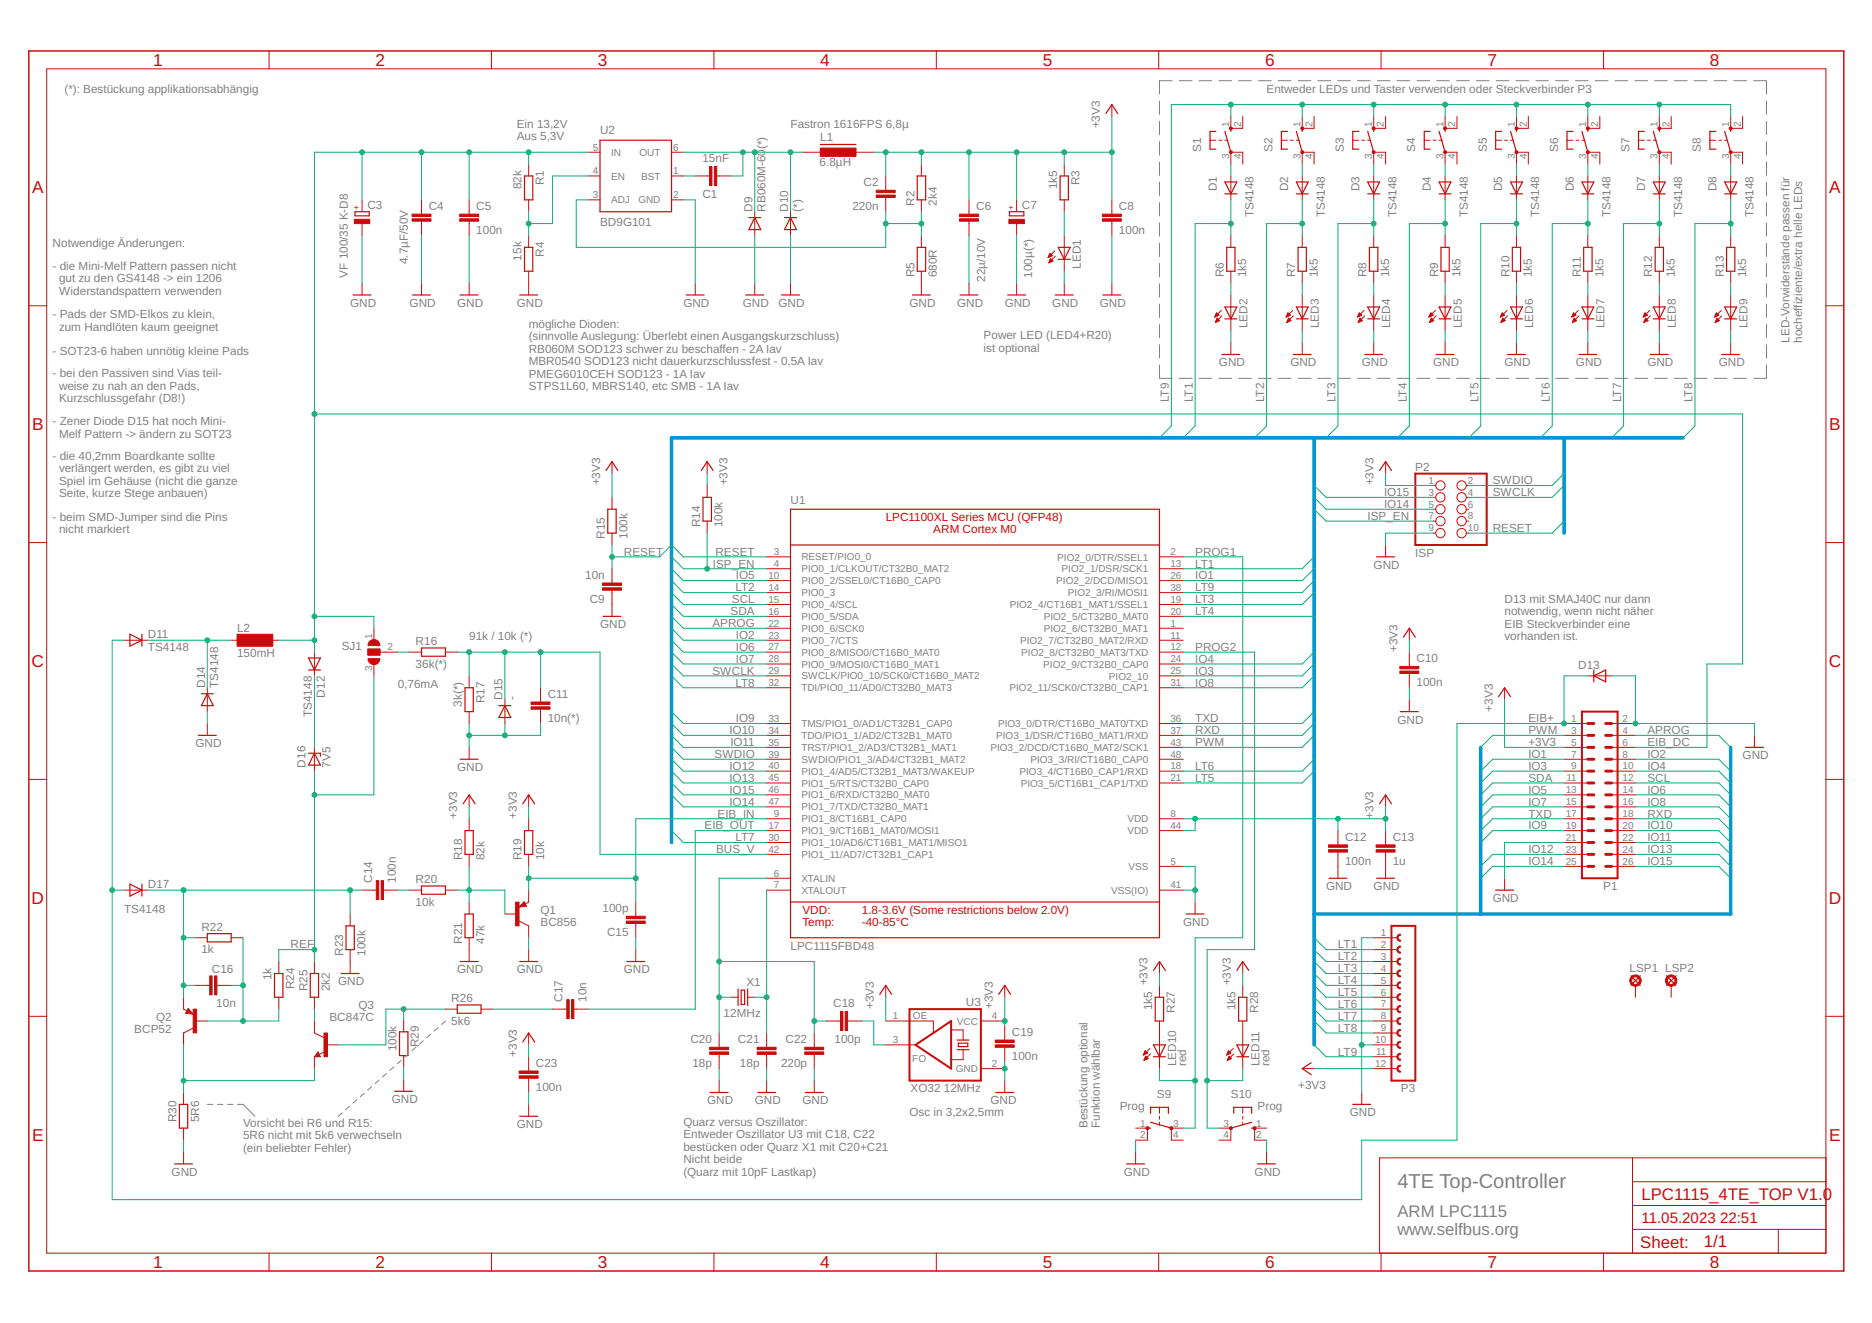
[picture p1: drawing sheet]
<svg xmlns="http://www.w3.org/2000/svg" width="297mm" height="210mm" viewBox="0 0 297 210" stroke-linecap="round" stroke-linejoin="round" font-family="sans-serif">
<defs><g id="words">
<text font-size="3.2" fill="#808080" x="221.7" y="188.4">4TE Top-Controller</text>
<g font-size="2.7" fill="#c90b0b">
<text x="24.3" y="10.5">1</text>
<text x="59.6" y="10.5">2</text>
<text x="94.9" y="10.5">3</text>
<text x="130.2" y="10.5">4</text>
<text x="165.4" y="10.5">5</text>
<text x="200.7" y="10.5">6</text>
<text x="236" y="10.5">7</text>
<text x="271.3" y="10.5">8</text>
<text x="5.1" y="30.7">A</text>
<text x="290.2" y="30.7">A</text>
<text x="5.1" y="68.3">B</text>
<text x="290.2" y="68.3">B</text>
<text x="5" y="105.8">C</text>
<text x="290.2" y="105.8">C</text>
<text x="5" y="143.4">D</text>
<text x="290.2" y="143.4">D</text>
<text x="5.1" y="181">E</text>
<text x="290.2" y="181">E</text>
<text x="260.5" y="190.3">LPC1115_4TE_TOP V1.0</text>
<text x="260.3" y="198">Sheet:</text>
<text x="270.4" y="197.9">1/1</text>
<text x="24.3" y="201.2">1</text>
<text x="59.6" y="201.2">2</text>
<text x="94.9" y="201.2">3</text>
<text x="130.2" y="201.2">4</text>
<text x="165.4" y="201.2">5</text>
<text x="200.7" y="201.2">6</text>
<text x="236" y="201.2">7</text>
<text x="271.3" y="201.2">8</text>
</g>
<g font-size="2.7" fill="#808080">
<text x="221.7" y="193.2">ARM LPC1115</text>
<text x="221.7" y="196">www.selfbus.org</text>
</g>
<g font-size="2.4" fill="#c90b0b">
<text x="260.5" y="194.1">11.05.2023</text>
<text x="272.9" y="194.1">22:51</text>
</g>
<g font-size="1.9" fill="#808080">
<text x="10.2" y="14.7">(*): Bestückung applikationsabhängig</text>
<text x="201" y="14.7">Entweder LEDs und Taster verwenden oder Steckverbinder P3</text>
<text x="82" y="20.3">Ein 13,2V</text>
<text x="82" y="22.3">Aus 5,3V</text>
<text x="95.2" y="21.3">U2</text>
<text x="121.5" y="23.6" transform="rotate(-90 121.5 23.6)">(*)</text>
<text x="125.4" y="20.4">Fastron 1616FPS 6,8µ</text>
<text x="130.2" y="22.4">L1</text>
<text x="174.5" y="20.4" transform="rotate(-90 174.5 20.4)">+3V3</text>
<text x="86.3" y="29.4" transform="rotate(-90 86.3 29.4)">R1</text>
<text x="111.5" y="25.8">15nF</text>
<text x="130.1" y="26.4">6.8µH</text>
<text x="137" y="29.5">C2</text>
<text x="171.3" y="29.4" transform="rotate(-90 171.3 29.4)">R3</text>
<text x="190.6" y="24.1" transform="rotate(-90 190.6 24.1)">S1</text>
<text x="201.9" y="24.1" transform="rotate(-90 201.9 24.1)">S2</text>
<text x="213.2" y="24.1" transform="rotate(-90 213.2 24.1)">S3</text>
<text x="224.6" y="24.1" transform="rotate(-90 224.6 24.1)">S4</text>
<text x="235.9" y="24.1" transform="rotate(-90 235.9 24.1)">S5</text>
<text x="247.2" y="24.1" transform="rotate(-90 247.2 24.1)">S6</text>
<text x="258.6" y="24.1" transform="rotate(-90 258.6 24.1)">S7</text>
<text x="269.9" y="24.1" transform="rotate(-90 269.9 24.1)">S8</text>
<text x="58.3" y="33.2">C3</text>
<text x="68" y="33.3">C4</text>
<text x="75.6" y="33.3">C5</text>
<text x="82.7" y="30" transform="rotate(-90 82.7 30)">82k</text>
<text x="95.2" y="35.9">BD9G101</text>
<text x="111.5" y="31.4">C1</text>
<text x="119.4" y="33.6" transform="rotate(-90 119.4 33.6)">D9</text>
<text x="121.5" y="33.6" transform="rotate(-90 121.5 33.6)">RB060M-60</text>
<text x="125.1" y="33.6" transform="rotate(-90 125.1 33.6)">D10</text>
<text x="127.2" y="33.6" transform="rotate(-90 127.2 33.6)">(*)</text>
<text x="135.3" y="33.3">220n</text>
<text x="145.1" y="32.6" transform="rotate(-90 145.1 32.6)">R2</text>
<text x="148.7" y="32.6" transform="rotate(-90 148.7 32.6)">2k4</text>
<text x="154.9" y="33.3">C6</text>
<text x="162.2" y="33.2">C7</text>
<text x="167.7" y="30" transform="rotate(-90 167.7 30)">1k5</text>
<text x="177.6" y="33.3">C8</text>
<text x="193.1" y="30.3" transform="rotate(-90 193.1 30.3)">D1</text>
<text x="198.9" y="34.5" transform="rotate(-90 198.9 34.5)">TS4148</text>
<text x="204.4" y="30.3" transform="rotate(-90 204.4 30.3)">D2</text>
<text x="210.2" y="34.5" transform="rotate(-90 210.2 34.5)">TS4148</text>
<text x="215.7" y="30.3" transform="rotate(-90 215.7 30.3)">D3</text>
<text x="221.6" y="34.5" transform="rotate(-90 221.6 34.5)">TS4148</text>
<text x="227" y="30.3" transform="rotate(-90 227 30.3)">D4</text>
<text x="232.9" y="34.5" transform="rotate(-90 232.9 34.5)">TS4148</text>
<text x="238.4" y="30.3" transform="rotate(-90 238.4 30.3)">D5</text>
<text x="244.2" y="34.5" transform="rotate(-90 244.2 34.5)">TS4148</text>
<text x="249.7" y="30.3" transform="rotate(-90 249.7 30.3)">D6</text>
<text x="255.6" y="34.5" transform="rotate(-90 255.6 34.5)">TS4148</text>
<text x="261" y="30.3" transform="rotate(-90 261 30.3)">D7</text>
<text x="266.9" y="34.5" transform="rotate(-90 266.9 34.5)">TS4148</text>
<text x="272.4" y="30.3" transform="rotate(-90 272.4 30.3)">D8</text>
<text x="278.2" y="34.5" transform="rotate(-90 278.2 34.5)">TS4148</text>
<text x="8.3" y="39.3">Notwendige Änderungen:</text>
<text x="64.7" y="41.9" transform="rotate(-90 64.7 41.9)">4.7µF/50V</text>
<text x="75.6" y="37.1">100n</text>
<text x="82.7" y="41.3" transform="rotate(-90 82.7 41.3)">15k</text>
<text x="86.3" y="40.7" transform="rotate(-90 86.3 40.7)">R4</text>
<text x="177.6" y="37.1">100n</text>
<text x="8.3" y="42.8">- die Mini-Melf Pattern passen nicht</text>
<text x="9.4" y="44.8">gut zu den GS4148 -&gt; ein 1206</text>
<text x="9.4" y="46.8">Widerstandspattern verwenden</text>
<text x="55.2" y="44.1" transform="rotate(-90 55.2 44.1)">VF 100/35 K-D8</text>
<text x="145.1" y="44" transform="rotate(-90 145.1 44)">R5</text>
<text x="148.7" y="44" transform="rotate(-90 148.7 44)">680R</text>
<text x="156.3" y="44.7" transform="rotate(-90 156.3 44.7)">22µ/10V</text>
<text x="163.8" y="44.1" transform="rotate(-90 163.8 44.1)">100µ(*)</text>
<text x="171.5" y="42.7" transform="rotate(-90 171.5 42.7)">LED1</text>
<text x="194.2" y="44" transform="rotate(-90 194.2 44)">R6</text>
<text x="197.8" y="44" transform="rotate(-90 197.8 44)">1k5</text>
<text x="205.5" y="44" transform="rotate(-90 205.5 44)">R7</text>
<text x="209.1" y="44" transform="rotate(-90 209.1 44)">1k5</text>
<text x="216.9" y="44" transform="rotate(-90 216.9 44)">R8</text>
<text x="220.4" y="44" transform="rotate(-90 220.4 44)">1k5</text>
<text x="228.2" y="44" transform="rotate(-90 228.2 44)">R9</text>
<text x="231.8" y="44" transform="rotate(-90 231.8 44)">1k5</text>
<text x="239.5" y="44" transform="rotate(-90 239.5 44)">R10</text>
<text x="243.1" y="44" transform="rotate(-90 243.1 44)">1k5</text>
<text x="250.8" y="44" transform="rotate(-90 250.8 44)">R11</text>
<text x="254.4" y="44" transform="rotate(-90 254.4 44)">1k5</text>
<text x="262.2" y="44" transform="rotate(-90 262.2 44)">R12</text>
<text x="265.7" y="44" transform="rotate(-90 265.7 44)">1k5</text>
<text x="273.5" y="44" transform="rotate(-90 273.5 44)">R13</text>
<text x="277.1" y="44" transform="rotate(-90 277.1 44)">1k5</text>
<text x="8.3" y="50.5">- Pads der SMD-Elkos zu klein,</text>
<text x="9.4" y="52.5">zum Handlöten kaum geeignet</text>
<text x="55.6" y="48.7">GND</text>
<text x="65" y="48.7">GND</text>
<text x="72.6" y="48.7">GND</text>
<text x="82" y="48.7">GND</text>
<text x="83.9" y="52">mögliche Dioden:</text>
<text x="83.9" y="54">(sinnvolle Auslegung: Überlebt einen Ausgangskurzschluss)</text>
<text x="108.4" y="48.7">GND</text>
<text x="117.9" y="48.7">GND</text>
<text x="123.5" y="48.7">GND</text>
<text x="144.3" y="48.7">GND</text>
<text x="151.9" y="48.7">GND</text>
<text x="156.1" y="53.8">Power LED (LED4+R20)</text>
<text x="159.4" y="48.7">GND</text>
<text x="167" y="48.7">GND</text>
<text x="174.5" y="48.7">GND</text>
<text x="197.9" y="52.1" transform="rotate(-90 197.9 52.1)">LED2</text>
<text x="209.3" y="52.1" transform="rotate(-90 209.3 52.1)">LED3</text>
<text x="220.6" y="52.1" transform="rotate(-90 220.6 52.1)">LED4</text>
<text x="231.9" y="52.1" transform="rotate(-90 231.9 52.1)">LED5</text>
<text x="243.3" y="52.1" transform="rotate(-90 243.3 52.1)">LED6</text>
<text x="254.6" y="52.1" transform="rotate(-90 254.6 52.1)">LED7</text>
<text x="265.9" y="52.1" transform="rotate(-90 265.9 52.1)">LED8</text>
<text x="277.3" y="52.1" transform="rotate(-90 277.3 52.1)">LED9</text>
<text x="8.3" y="56.2">- SOT23-6 haben unnötig kleine Pads</text>
<text x="8.3" y="59.8">- bei den Passiven sind Vias teil-</text>
<text x="83.9" y="55.9">RB060M SOD123 schwer zu beschaffen - 2A Iav</text>
<text x="83.9" y="57.9">MBR0540 SOD123 nicht dauerkurzschlussfest - 0,5A Iav</text>
<text x="83.9" y="59.9">PMEG6010CEH SOD123 - 1A Iav</text>
<text x="156.1" y="55.8">ist optional</text>
<text x="193.4" y="58.1">GND</text>
<text x="204.7" y="58.1">GND</text>
<text x="216.1" y="58.1">GND</text>
<text x="227.4" y="58.1">GND</text>
<text x="238.7" y="58.1">GND</text>
<text x="250.1" y="58.1">GND</text>
<text x="261.4" y="58.1">GND</text>
<text x="272.7" y="58.1">GND</text>
<text x="284" y="54.4" transform="rotate(-90 284 54.4)">LED-Vorwiderstände passen für</text>
<text x="285.9" y="54.4" transform="rotate(-90 285.9 54.4)">hochef iziente/extra helle LEDs</text>
<text x="9.4" y="61.8">weise zu nah an den Pads,</text>
<text x="9.4" y="63.8">Kurzschlussgefahr (D8!)</text>
<text x="83.9" y="61.9">STPS1L60, MBRS140, etc SMB - 1A Iav</text>
<text x="185.5" y="63.8" transform="rotate(-90 185.5 63.8)">LT9</text>
<text x="189.3" y="63.8" transform="rotate(-90 189.3 63.8)">LT1</text>
<text x="200.6" y="63.8" transform="rotate(-90 200.6 63.8)">LT2</text>
<text x="211.9" y="63.8" transform="rotate(-90 211.9 63.8)">LT3</text>
<text x="223.3" y="63.8" transform="rotate(-90 223.3 63.8)">LT4</text>
<text x="234.6" y="63.8" transform="rotate(-90 234.6 63.8)">LT5</text>
<text x="245.9" y="63.8" transform="rotate(-90 245.9 63.8)">LT6</text>
<text x="257.2" y="63.8" transform="rotate(-90 257.2 63.8)">LT7</text>
<text x="268.6" y="63.8" transform="rotate(-90 268.6 63.8)">LT8</text>
<text x="8.3" y="67.5">- Zener Diode D15 hat noch Mini-</text>
<text x="9.4" y="69.5">Melf Pattern -&gt; ändern zu SOT23</text>
<text x="8.3" y="72.9">- die 40,2mm Boardkante sollte</text>
<text x="9.4" y="74.9">verlängert werden, es gibt zu viel</text>
<text x="9.4" y="76.9">Spiel im Gehäuse (nicht die ganze</text>
<text x="95.2" y="77" transform="rotate(-90 95.2 77)">+3V3</text>
<text x="115.4" y="77" transform="rotate(-90 115.4 77)">+3V3</text>
<text x="218" y="77" transform="rotate(-90 218 77)">+3V3</text>
<text x="224.6" y="74.7">P2</text>
<text x="236.8" y="76.8">SWDIO</text>
<text x="8.3" y="82.6">- beim SMD-Jumper sind die Pins</text>
<text x="9.4" y="78.9">Seite, kurze Stege anbauen)</text>
<text x="111.1" y="83.6" transform="rotate(-90 111.1 83.6)">R14</text>
<text x="114.7" y="83.6" transform="rotate(-90 114.7 83.6)">100k</text>
<text x="125.4" y="80">U1</text>
<text x="217" y="82.5">ISP_EN</text>
<text x="219.6" y="80.6">IO14</text>
<text x="219.6" y="78.7">IO15</text>
<text x="236.8" y="78.7">SWCLK</text>
<text x="9.4" y="84.6">nicht markiert</text>
<text x="96" y="85.5" transform="rotate(-90 96 85.5)">R15</text>
<text x="99" y="88.2">RESET</text>
<text x="99.6" y="85.5" transform="rotate(-90 99.6 85.5)">100k</text>
<text x="113.5" y="88.2">RESET</text>
<text x="189.6" y="88.2">PROG1</text>
<text x="224.6" y="88.4">ISP</text>
<text x="236.8" y="84.4">RESET</text>
<text x="92.9" y="91.8">10n</text>
<text x="93.6" y="95.6">C9</text>
<text x="113.1" y="90.1">ISP_EN</text>
<text x="116.1" y="95.7">SCL</text>
<text x="116.7" y="93.8">LT2</text>
<text x="116.8" y="91.9">IO5</text>
<text x="189.6" y="90.1">LT1</text>
<text x="189.6" y="95.7">LT3</text>
<text x="189.6" y="91.9">IO1</text>
<text x="189.6" y="93.8">LT9</text>
<text x="218" y="90.2">GND</text>
<text x="238.7" y="95.6">D13 mit SMAJ40C nur dann</text>
<text x="23.5" y="101.2">D11</text>
<text x="37.6" y="100.2">L2</text>
<text x="74.4" y="101.6">91k / 10k (*)</text>
<text x="95.2" y="99.7">GND</text>
<text x="113" y="99.5">APROG</text>
<text x="115.9" y="97.6">SDA</text>
<text x="116.8" y="101.4">IO2</text>
<text x="189.6" y="97.6">LT4</text>
<text x="238.7" y="97.6">notwendig, wenn nicht näher</text>
<text x="238.7" y="99.6">EIB Steckverbinder eine</text>
<text x="238.7" y="101.6">vorhanden ist.</text>
<text x="23.5" y="103.3">TS4148</text>
<text x="37.6" y="104.2">150mH</text>
<text x="54.2" y="103.2">SJ1</text>
<text x="65.9" y="105.9">36k(*)</text>
<text x="65.9" y="102.3">R16</text>
<text x="113" y="107">SWCLK</text>
<text x="116.8" y="105.2">IO7</text>
<text x="116.8" y="103.3">IO6</text>
<text x="189.6" y="107">IO3</text>
<text x="189.6" y="105.2">IO4</text>
<text x="189.6" y="103.3">PROG2</text>
<text x="221.7" y="103.5" transform="rotate(-90 221.7 103.5)">+3V3</text>
<text x="224.8" y="105.1">C10</text>
<text x="250.4" y="106.1">D13</text>
<text x="32.5" y="109.1" transform="rotate(-90 32.5 109.1)">D14</text>
<text x="34.6" y="109.1" transform="rotate(-90 34.6 109.1)">TS4148</text>
<text x="49.5" y="113.8" transform="rotate(-90 49.5 113.8)">TS4148</text>
<text x="51.6" y="110.7" transform="rotate(-90 51.6 110.7)">D12</text>
<text x="63.1" y="109.1">0,76mA</text>
<text x="73.3" y="112.1" transform="rotate(-90 73.3 112.1)">3k(*)</text>
<text x="76.9" y="111.6" transform="rotate(-90 76.9 111.6)">R17</text>
<text x="79.8" y="111" transform="rotate(-90 79.8 111)">D15</text>
<text x="81.8" y="111" transform="rotate(-90 81.8 111)">-</text>
<text x="86.9" y="110.7">C11</text>
<text x="116.7" y="108.9">LT8</text>
<text x="189.6" y="108.9">IO8</text>
<text x="224.8" y="108.8">100n</text>
<text x="236.8" y="112.9" transform="rotate(-90 236.8 112.9)">+3V3</text>
<text x="31" y="118.6">GND</text>
<text x="86.9" y="114.5">10n(*)</text>
<text x="115.7" y="116.5">IO10</text>
<text x="115.9" y="118.4">IO11</text>
<text x="116.8" y="114.6">IO9</text>
<text x="189.6" y="118.4">PWM</text>
<text x="189.6" y="114.6">TXD</text>
<text x="189.6" y="116.5">RXD</text>
<text x="221.7" y="114.8">GND</text>
<text x="242.5" y="114.6">EIB+</text>
<text x="242.5" y="116.5">PWM</text>
<text x="242.5" y="118.4">+3V3</text>
<text x="261.4" y="118.4">EIB_DC</text>
<text x="261.4" y="116.5">APROG</text>
<text x="48.5" y="121.8" transform="rotate(-90 48.5 121.8)">D16</text>
<text x="52.4" y="121.8" transform="rotate(-90 52.4 121.8)">7V5</text>
<text x="72.6" y="122.3">GND</text>
<text x="113.4" y="120.3">SWDIO</text>
<text x="115.7" y="122.2">IO12</text>
<text x="115.7" y="124">IO13</text>
<text x="115.7" y="125.9">IO15</text>
<text x="189.6" y="124">LT5</text>
<text x="189.6" y="122.2">LT6</text>
<text x="242.5" y="122.2">IO3</text>
<text x="242.5" y="120.3">IO1</text>
<text x="242.5" y="125.9">IO5</text>
<text x="242.5" y="124">SDA</text>
<text x="261.4" y="122.2">IO4</text>
<text x="261.4" y="124">SCL</text>
<text x="261.4" y="125.9">IO6</text>
<text x="261.4" y="120.3">IO2</text>
<text x="276.5" y="120.5">GND</text>
<text x="72.6" y="129.9" transform="rotate(-90 72.6 129.9)">+3V3</text>
<text x="82" y="129.9" transform="rotate(-90 82 129.9)">+3V3</text>
<text x="111.8" y="131.6">EIB_OUT</text>
<text x="113.9" y="129.7">EIB_IN</text>
<text x="115.7" y="127.8">IO14</text>
<text x="218" y="129.9" transform="rotate(-90 218 129.9)">+3V3</text>
<text x="242.5" y="129.7">TXD</text>
<text x="242.5" y="127.8">IO7</text>
<text x="242.5" y="131.6">IO9</text>
<text x="261.4" y="129.7">RXD</text>
<text x="261.4" y="127.8">IO8</text>
<text x="261.4" y="131.6">IO10</text>
<text x="73.3" y="136.5" transform="rotate(-90 73.3 136.5)">R18</text>
<text x="76.9" y="136.5" transform="rotate(-90 76.9 136.5)">82k</text>
<text x="82.8" y="136.5" transform="rotate(-90 82.8 136.5)">R19</text>
<text x="86.3" y="136.5" transform="rotate(-90 86.3 136.5)">10k</text>
<text x="113.6" y="135.4">BUS_V</text>
<text x="116.7" y="133.5">LT7</text>
<text x="213.4" y="137.2">100n</text>
<text x="213.4" y="133.4">C12</text>
<text x="221" y="137.2">1u</text>
<text x="221" y="133.4">C13</text>
<text x="242.5" y="135.4">IO12</text>
<text x="242.5" y="137.3">IO14</text>
<text x="261.4" y="133.5">IO11</text>
<text x="261.4" y="135.4">IO13</text>
<text x="261.4" y="137.3">IO15</text>
<text x="23.5" y="140.9">D17</text>
<text x="59.1" y="140.1" transform="rotate(-90 59.1 140.1)">C14</text>
<text x="62.8" y="140.1" transform="rotate(-90 62.8 140.1)">100n</text>
<text x="65.9" y="143.7">10k</text>
<text x="65.9" y="140.1">R20</text>
<text x="210.4" y="141.2">GND</text>
<text x="218" y="141.2">GND</text>
<text x="236.8" y="143.1">GND</text>
<text x="254.4" y="141.2">P1</text>
<text x="19.7" y="144.8">TS4148</text>
<text x="32" y="147.7">R22</text>
<text x="73.3" y="149.7" transform="rotate(-90 73.3 149.7)">R21</text>
<text x="76.9" y="149.7" transform="rotate(-90 76.9 149.7)">47k</text>
<text x="85.8" y="146.9">BC856</text>
<text x="85.8" y="145">Q1</text>
<text x="95.6" y="144.7">100p</text>
<text x="96.3" y="148.5">C15</text>
<text x="187.7" y="146.9">GND</text>
<text x="32" y="151.2">1k</text>
<text x="33.6" y="154.3">C16</text>
<text x="43.1" y="155.5" transform="rotate(-90 43.1 155.5)">1k</text>
<text x="46.1" y="150.5">REF</text>
<text x="54.4" y="151.6" transform="rotate(-90 54.4 151.6)">R23</text>
<text x="58" y="151.6" transform="rotate(-90 58 151.6)">100k</text>
<text x="72.6" y="154.4">GND</text>
<text x="82" y="154.4">GND</text>
<text x="99" y="154.4">GND</text>
<text x="125.4" y="150.7">LPC1115FBD48</text>
<text x="212.3" y="150.5">LT1</text>
<text x="212.3" y="152.4">LT2</text>
<text x="212.3" y="154.3">LT3</text>
<text x="258.6" y="154.2">LSP1 LSP2</text>
<text x="24.8" y="162">Q2</text>
<text x="34.3" y="159.8">10n</text>
<text x="46.7" y="156.9" transform="rotate(-90 46.7 156.9)">R24</text>
<text x="48.8" y="157.3" transform="rotate(-90 48.8 157.3)">R25</text>
<text x="52.3" y="162">BC847C</text>
<text x="52.3" y="157.3" transform="rotate(-90 52.3 157.3)">2k2</text>
<text x="53.7" y="156.3">GND</text>
<text x="56.9" y="160.1">Q3</text>
<text x="71.6" y="159">R26</text>
<text x="89.3" y="159" transform="rotate(-90 89.3 159)">C17</text>
<text x="93" y="159" transform="rotate(-90 93 159)">10n</text>
<text x="114.8" y="161.4">12MHz</text>
<text x="118.4" y="156.5">X1</text>
<text x="132.2" y="159.8">C18</text>
<text x="138.7" y="160.1" transform="rotate(-90 138.7 160.1)">+3V3</text>
<text x="153.3" y="159.6">U3</text>
<text x="157.5" y="160.1" transform="rotate(-90 157.5 160.1)">+3V3</text>
<text x="182.1" y="156.3" transform="rotate(-90 182.1 156.3)">+3V3</text>
<text x="182.8" y="160.3" transform="rotate(-90 182.8 160.3)">1k5</text>
<text x="186.4" y="160.7" transform="rotate(-90 186.4 160.7)">R27</text>
<text x="195.3" y="156.3" transform="rotate(-90 195.3 156.3)">+3V3</text>
<text x="196" y="160.3" transform="rotate(-90 196 160.3)">1k5</text>
<text x="199.6" y="160.7" transform="rotate(-90 199.6 160.7)">R28</text>
<text x="212.3" y="158">LT5</text>
<text x="212.3" y="159.9">LT6</text>
<text x="212.3" y="161.8">LT7</text>
<text x="212.3" y="156.1">LT4</text>
<text x="21.3" y="163.9">BCP52</text>
<text x="62.9" y="166.8" transform="rotate(-90 62.9 166.8)">100k</text>
<text x="66.5" y="166.2" transform="rotate(-90 66.5 166.2)">R29</text>
<text x="71.6" y="162.6">5k6</text>
<text x="82" y="167.7" transform="rotate(-90 82 167.7)">+3V3</text>
<text x="109.5" y="165.5">C20</text>
<text x="117.1" y="165.5">C21</text>
<text x="124.6" y="165.5">C22</text>
<text x="132.4" y="165.5">100p</text>
<text x="160.6" y="164.4">C19</text>
<text x="212.3" y="163.7">LT8</text>
<text x="212.3" y="167.5">LT9</text>
<text x="85" y="173">100n</text>
<text x="85" y="169.3">C23</text>
<text x="109.9" y="169.3">18p</text>
<text x="117.4" y="169.3">18p</text>
<text x="123.9" y="169.3">220p</text>
<text x="144.5" y="173.3">XO32</text>
<text x="149.8" y="173.3">12MHz</text>
<text x="160.6" y="168.1">100n</text>
<text x="186.6" y="169.2" transform="rotate(-90 186.6 169.2)">LED10</text>
<text x="188.2" y="169.2" transform="rotate(-90 188.2 169.2)">red</text>
<text x="199.8" y="169.2" transform="rotate(-90 199.8 169.2)">LED11</text>
<text x="201.4" y="169.2" transform="rotate(-90 201.4 169.2)">red</text>
<text x="206" y="172.8">+3V3</text>
<text x="222.3" y="173.3">P3</text>
<text x="28" y="178" transform="rotate(-90 28 178)">R30</text>
<text x="31.6" y="178" transform="rotate(-90 31.6 178)">5R6</text>
<text x="38.6" y="178.8">Vorsicht bei R6 und R15:</text>
<text x="62.2" y="175">GND</text>
<text x="82" y="179">GND</text>
<text x="108.4" y="178.6">Quarz versus Oszillator:</text>
<text x="112.2" y="175.2">GND</text>
<text x="119.8" y="175.2">GND</text>
<text x="127.3" y="175.2">GND</text>
<text x="144.3" y="177.1">Osc in 3,2x2,5mm</text>
<text x="157.2" y="175.2">GND</text>
<text x="172.5" y="179" transform="rotate(-90 172.5 179)">Bestückung optional</text>
<text x="174.5" y="179" transform="rotate(-90 174.5 179)">Funktion wählbar</text>
<text x="177.7" y="176.2">Prog</text>
<text x="183.6" y="174.3">S9</text>
<text x="195.3" y="174.3">S10</text>
<text x="199.6" y="176.2">Prog</text>
<text x="214.2" y="177.1">GND</text>
<text x="38.6" y="180.8">5R6 nicht mit 5k6 verwechseln</text>
<text x="38.6" y="182.8">(ein beliebter Fehler)</text>
<text x="108.4" y="180.6">Entweder Oszillator U3 mit C18, C22</text>
<text x="108.4" y="182.6">bestücken oder Quarz X1 mit C20+C21</text>
<text x="108.4" y="184.6">Nicht beide</text>
<text x="27.2" y="186.5">GND</text>
<text x="108.4" y="186.5">(Quarz mit 10pF Lastkap)</text>
<text x="178.3" y="186.5">GND</text>
<text x="199.1" y="186.5">GND</text>
</g>
<g font-size="1.9" fill="#c90b0b">
<text x="140.5" y="82.7">LPC1100XL Series MCU (QFP48)</text>
<text x="148.1" y="84.6">ARM Cortex M0</text>
<text x="127.3" y="145">VDD:</text>
<text x="127.3" y="146.9">Temp:</text>
<text x="136.8" y="145">1.8-3.6V (Some restrictions below 2.0V)</text>
<text x="136.8" y="146.9">-40-85°C</text>
</g>
<g font-size="1.6" fill="#808080">
<text x="94.1" y="23.9">5</text>
<text x="106.8" y="23.9">6</text>
<text x="195" y="20.1" transform="rotate(-90 195 20.1)">1</text>
<text x="196.9" y="20.1" transform="rotate(-90 196.9 20.1)">2</text>
<text x="206.4" y="20.1" transform="rotate(-90 206.4 20.1)">1</text>
<text x="208.3" y="20.1" transform="rotate(-90 208.3 20.1)">2</text>
<text x="217.7" y="20.1" transform="rotate(-90 217.7 20.1)">1</text>
<text x="219.6" y="20.1" transform="rotate(-90 219.6 20.1)">2</text>
<text x="229" y="20.1" transform="rotate(-90 229 20.1)">1</text>
<text x="230.9" y="20.1" transform="rotate(-90 230.9 20.1)">2</text>
<text x="240.4" y="20.1" transform="rotate(-90 240.4 20.1)">1</text>
<text x="242.2" y="20.1" transform="rotate(-90 242.2 20.1)">2</text>
<text x="251.7" y="20.1" transform="rotate(-90 251.7 20.1)">1</text>
<text x="253.6" y="20.1" transform="rotate(-90 253.6 20.1)">2</text>
<text x="263" y="20.1" transform="rotate(-90 263 20.1)">1</text>
<text x="264.9" y="20.1" transform="rotate(-90 264.9 20.1)">2</text>
<text x="274.4" y="20.1" transform="rotate(-90 274.4 20.1)">1</text>
<text x="276.2" y="20.1" transform="rotate(-90 276.2 20.1)">2</text>
<text x="94.1" y="27.7">4</text>
<text x="97" y="28.5">EN</text>
<text x="97" y="24.7">IN</text>
<text x="101.5" y="24.7">OUT</text>
<text x="101.7" y="28.5">BST</text>
<text x="106.8" y="27.7">1</text>
<text x="195" y="25.3" transform="rotate(-90 195 25.3)">3</text>
<text x="196.9" y="25.3" transform="rotate(-90 196.9 25.3)">4</text>
<text x="206.4" y="25.3" transform="rotate(-90 206.4 25.3)">3</text>
<text x="208.3" y="25.3" transform="rotate(-90 208.3 25.3)">4</text>
<text x="217.7" y="25.3" transform="rotate(-90 217.7 25.3)">3</text>
<text x="219.6" y="25.3" transform="rotate(-90 219.6 25.3)">4</text>
<text x="229" y="25.3" transform="rotate(-90 229 25.3)">3</text>
<text x="230.9" y="25.3" transform="rotate(-90 230.9 25.3)">4</text>
<text x="240.4" y="25.3" transform="rotate(-90 240.4 25.3)">3</text>
<text x="242.2" y="25.3" transform="rotate(-90 242.2 25.3)">4</text>
<text x="251.7" y="25.3" transform="rotate(-90 251.7 25.3)">3</text>
<text x="253.6" y="25.3" transform="rotate(-90 253.6 25.3)">4</text>
<text x="263" y="25.3" transform="rotate(-90 263 25.3)">3</text>
<text x="264.9" y="25.3" transform="rotate(-90 264.9 25.3)">4</text>
<text x="274.4" y="25.3" transform="rotate(-90 274.4 25.3)">3</text>
<text x="276.2" y="25.3" transform="rotate(-90 276.2 25.3)">4</text>
<text x="94.1" y="31.4">3</text>
<text x="97" y="32.3">ADJ</text>
<text x="101.3" y="32.3">GND</text>
<text x="106.8" y="31.4">2</text>
<text x="226.7" y="76.8">1</text>
<text x="232.9" y="76.8">2</text>
<text x="226.7" y="78.6">3</text>
<text x="226.7" y="80.5">5</text>
<text x="226.7" y="82.4">7</text>
<text x="232.9" y="78.6">4</text>
<text x="232.9" y="80.5">6</text>
<text x="232.9" y="82.4">8</text>
<text x="122.8" y="90">4</text>
<text x="122.8" y="88.1">3</text>
<text x="127.2" y="88.9">RESET/PIO0_0</text>
<text x="167.8" y="88.9">PIO2_0/DTR/SSEL1</text>
<text x="185.7" y="88.1">2</text>
<text x="185.7" y="90">13</text>
<text x="226.7" y="84.3">9</text>
<text x="232.9" y="84.3">10</text>
<text x="121.9" y="91.9">10</text>
<text x="121.9" y="93.8">14</text>
<text x="121.9" y="95.6">15</text>
<text x="127.2" y="90.8">PIO0_1/CLKOUT/CT32B0_MAT2</text>
<text x="127.2" y="92.7">PIO0_2/SSEL0/CT16B0_CAP0</text>
<text x="127.2" y="94.6">PIO0_3</text>
<text x="167.6" y="92.7">PIO2_2/DCD/MISO1</text>
<text x="168.5" y="90.8">PIO2_1/DSR/SCK1</text>
<text x="169.5" y="94.6">PIO2_3/RI/MOSI1</text>
<text x="185.7" y="91.9">26</text>
<text x="185.7" y="93.8">38</text>
<text x="185.7" y="95.6">19</text>
<text x="59.1" y="101.3" transform="rotate(-90 59.1 101.3)">1</text>
<text x="121.9" y="97.5">16</text>
<text x="121.9" y="99.4">22</text>
<text x="121.9" y="101.3">23</text>
<text x="127.2" y="96.5">PIO0_4/SCL</text>
<text x="127.2" y="98.4">PIO0_5/SDA</text>
<text x="127.2" y="100.2">PIO0_6/SCK0</text>
<text x="160.2" y="96.5">PIO2_4/CT16B1_MAT1/SSEL1</text>
<text x="165.6" y="98.4">PIO2_5/CT32B0_MAT0</text>
<text x="165.6" y="100.3">PIO2_6/CT32B0_MAT1</text>
<text x="185.7" y="97.5">20</text>
<text x="185.7" y="99.4">1</text>
<text x="185.7" y="101.3">11</text>
<text x="59.1" y="106.5" transform="rotate(-90 59.1 106.5)">3</text>
<text x="61.5" y="103.2">2</text>
<text x="121.9" y="103.2">27</text>
<text x="121.9" y="105.1">28</text>
<text x="121.9" y="107">29</text>
<text x="127.2" y="102.1">PIO0_7/CTS</text>
<text x="127.2" y="104">PIO0_8/MISO0/CT16B0_MAT0</text>
<text x="127.2" y="105.9">PIO0_9/MOSI0/CT16B0_MAT1</text>
<text x="127.2" y="107.8">SWCLK/PIO0_10/SCK0/CT16B0_MAT2</text>
<text x="161.9" y="102.1">PIO2_7/CT32B0_MAT2/RXD</text>
<text x="162" y="104">PIO2_8/CT32B0_MAT3/TXD</text>
<text x="165.5" y="105.9">PIO2_9/CT32B0_CAP0</text>
<text x="175.9" y="107.8">PIO2_10</text>
<text x="185.7" y="103.2">12</text>
<text x="185.7" y="105.1">24</text>
<text x="185.7" y="107">25</text>
<text x="121.9" y="108.9">32</text>
<text x="127.2" y="109.7">TDI/PIO0_11/AD0/CT32B0_MAT3</text>
<text x="160.2" y="109.7">PIO2_11/SCK0/CT32B0_CAP1</text>
<text x="185.7" y="108.9">31</text>
<text x="121.9" y="116.4">34</text>
<text x="121.9" y="114.5">33</text>
<text x="121.9" y="118.3">35</text>
<text x="127.2" y="117.2">TDO/PIO1_1/AD2/CT32B1_MAT0</text>
<text x="127.2" y="115.4">TMS/PIO1_0/AD1/CT32B1_CAP0</text>
<text x="127.2" y="119.1">TRST/PIO1_2/AD3/CT32B1_MAT1</text>
<text x="157.2" y="119.1">PIO3_2/DCD/CT16B0_MAT2/SCK1</text>
<text x="158.1" y="117.3">PIO3_1/DSR/CT16B0_MAT1/RXD</text>
<text x="158.4" y="115.4">PIO3_0/DTR/CT16B0_MAT0/TXD</text>
<text x="185.7" y="114.5">36</text>
<text x="185.7" y="116.4">37</text>
<text x="185.7" y="118.3">43</text>
<text x="249.3" y="114.5">1</text>
<text x="249.3" y="116.4">3</text>
<text x="249.3" y="118.3">5</text>
<text x="257.5" y="114.5">2</text>
<text x="257.5" y="116.4">4</text>
<text x="257.5" y="118.3">6</text>
<text x="121.9" y="122.1">40</text>
<text x="121.9" y="124">45</text>
<text x="121.9" y="125.9">46</text>
<text x="121.9" y="120.2">39</text>
<text x="127.2" y="122.9">PIO1_4/AD5/CT32B1_MAT3/WAKEUP</text>
<text x="127.2" y="124.8">PIO1_5/RTS/CT32B0_CAP0</text>
<text x="127.2" y="121">SWDIO/PIO1_3/AD4/CT32B1_MAT2</text>
<text x="161.8" y="122.9">PIO3_4/CT16B0_CAP1/RXD</text>
<text x="162" y="124.8">PIO3_5/CT16B1_CAP1/TXD</text>
<text x="163.5" y="121">PIO3_3/RI/CT16B0_CAP0</text>
<text x="185.7" y="120.2">48</text>
<text x="185.7" y="122.1">18</text>
<text x="185.7" y="124">21</text>
<text x="248.4" y="125.9">13</text>
<text x="248.6" y="124">11</text>
<text x="249.3" y="120.2">7</text>
<text x="249.3" y="122.1">9</text>
<text x="257.5" y="120.2">8</text>
<text x="257.5" y="122.1">10</text>
<text x="257.5" y="124">12</text>
<text x="257.5" y="125.9">14</text>
<text x="121.9" y="127.7">47</text>
<text x="121.9" y="131.5">17</text>
<text x="122.8" y="129.6">9</text>
<text x="127.2" y="126.7">PIO1_6/RXD/CT32B0_MAT0</text>
<text x="127.2" y="128.6">PIO1_7/TXD/CT32B0_MAT1</text>
<text x="127.2" y="130.5">PIO1_8/CT16B1_CAP0</text>
<text x="178.9" y="130.5">VDD</text>
<text x="185.7" y="129.6">8</text>
<text x="185.7" y="131.5">44</text>
<text x="248.4" y="127.7">15</text>
<text x="248.4" y="129.6">17</text>
<text x="248.4" y="131.5">19</text>
<text x="257.5" y="127.7">16</text>
<text x="257.5" y="129.6">18</text>
<text x="257.5" y="131.5">20</text>
<text x="121.9" y="133.4">30</text>
<text x="121.9" y="135.3">42</text>
<text x="127.2" y="132.4">PIO1_9/CT16B1_MAT0/MOSI1</text>
<text x="127.2" y="134.2">PIO1_10/AD6/CT16B1_MAT1/MISO1</text>
<text x="127.2" y="136.1">PIO1_11/AD7/CT32B1_CAP1</text>
<text x="178.9" y="132.4">VDD</text>
<text x="185.7" y="137.2">5</text>
<text x="248.4" y="133.4">21</text>
<text x="248.4" y="135.3">23</text>
<text x="248.4" y="137.2">25</text>
<text x="257.5" y="133.4">22</text>
<text x="257.5" y="135.3">24</text>
<text x="257.5" y="137.2">26</text>
<text x="122.8" y="139.1">6</text>
<text x="122.8" y="141">7</text>
<text x="127.2" y="139.9">XTALIN</text>
<text x="127.2" y="141.8">XTALOUT</text>
<text x="176.3" y="141.8">VSS(IO)</text>
<text x="179.1" y="138">VSS</text>
<text x="185.7" y="141">41</text>
<text x="219.1" y="148.5">1</text>
<text x="219.1" y="150.4">2</text>
<text x="219.1" y="152.3">3</text>
<text x="219.1" y="154.2">4</text>
<text x="141.7" y="161.7">1</text>
<text x="144.9" y="161.6">OE</text>
<text x="157.4" y="161.7">4</text>
<text x="219.1" y="156.1">5</text>
<text x="219.1" y="158">6</text>
<text x="219.1" y="159.8">7</text>
<text x="219.1" y="161.7">8</text>
<text x="141.7" y="165.5">3</text>
<text x="151.8" y="162.6">VCC</text>
<text x="218.2" y="165.5">10</text>
<text x="218.4" y="167.4">11</text>
<text x="219.1" y="163.6">9</text>
<text x="144.8" y="168.4">FO</text>
<text x="151.7" y="170.1">GND</text>
<text x="157.4" y="169.3">2</text>
<text x="218.2" y="169.3">12</text>
<text x="180.9" y="178.7">1</text>
<text x="186.1" y="178.7">3</text>
<text x="194.2" y="178.7">3</text>
<text x="199.3" y="178.7">1</text>
<text x="180.9" y="180.6">2</text>
<text x="186.1" y="180.6">4</text>
<text x="194.2" y="180.6">4</text>
<text x="199.3" y="180.6">2</text>
</g>
<g font-size="1.3" fill="#c90b0b">
<text x="57" y="33.3" transform="rotate(-90 57 33.3)">+</text>
<text x="160.9" y="33.3" transform="rotate(-90 160.9 33.3)">+</text>
</g>
</g></defs>
<g fill="none" stroke="#808080" stroke-width=".16">
<path d="M184 16v2.1M184 19.3v2.1M186 12.8h-2v2.1M187.1 12.8h2M190.3 12.8h2M193.4 12.8h2M196.6 12.8h2M199.7 12.8h2M202.8 12.8h2.1M206 12.8h2M209.1 12.8h2M212.3 12.8h2"/>
<path d="M215.4 12.8h2M218.5 12.8h2.1M221.7 12.8h2M224.8 12.8h2.1M228 12.8h2M231.1 12.8h2.1M234.3 12.8h2M237.4 12.8h2M240.5 12.8h2.1M243.7 12.8h2M246.8 12.8h2.1M250 12.8h2"/>
<path d="M253.1 12.8h2M256.3 12.8h2M259.4 12.8h2M262.6 12.8h2M265.7 12.8h2M268.8 12.8h2M272 12.8h2M275.1 12.8h2M278.3 12.8h2v2.1M280.3 16v2.1M280.3 19.3v2.1M184 22.5v2.1"/>
<path d="M184 25.7v2.1M184 28.9v2.1M184 32.2v2M184 35.4v2.1M184 38.6v2.1M280.3 22.5v2.1M280.3 25.7v2.1M280.3 28.9v2.1M280.3 32.2v2M280.3 35.4v2.1M280.3 38.6v2.1M184 57.9v2.1h2"/>
<path d="M184 41.8v2.1M184 45v2.1M184 48.3v2.1M184 51.5v2.1M184 54.7v2.1M280.3 41.8v2.1M280.3 45v2.1M280.3 48.3v2.1M280.3 51.5v2.1M280.3 54.7v2.1M280.3 57.9v2.1h-2M187.1 60h2"/>
<path d="M190.3 60h2M193.4 60h2M196.6 60h2M199.7 60h2M202.8 60h2.1M206 60h2M209.1 60h2M212.3 60h2M215.4 60h2M218.5 60h2.1M221.7 60h2M224.8 60h2.1"/>
<path d="M228 60h2M231.1 60h2.1M234.3 60h2M237.4 60h2M240.5 60h2.1M243.7 60h2M246.8 60h2.1M250 60h2M253.1 60h2M256.3 60h2M259.4 60h2M262.6 60h2"/>
<path d="M265.7 60h2M268.8 60h2M272 60h2M275.1 60h2M32.9 175.2h.9M34.5 175.2h.9M36.1 175.2h.9M37.7 175.2h.9l1.8 1.9M54.3 176.6l-.6 .5M55.5 175.5l-.7 .6M56.6 174.5l-.6 .5M57.8 173.4l-.6 .6"/>
<path d="M59 172.4l-.6 .6M60.1 171.4l-.6 .5M61.3 170.3l-.6 .6M62.5 169.3l-.6 .5M63.6 168.2l-.6 .6M64.8 167.2l-.6 .5M66 166.2l-.6 .5M67.2 165.1l-.7 .6M68.3 164.1l-.6 .5M69.5 163l-.6 .6M70.7 162l-.6 .5"/>
</g>
<g fill="none" stroke="#c90b0b" stroke-width=".19">
<path d="M175.5 18l.9-1.4 1 1.4M56.3 33.6h2.3v.6h-2.3zM83.2 27.9h1.3v3.8h-1.3zM83.2 39.2h1.3v3.8h-1.3zM95.2 22.2h11.4v11.4h-11.4zM118.8 34.5h1.9M119.8 34.5l.9 1.9h-1.9zM124.5 34.5h1.9M125.4 34.5l1 1.9h-1.9zM130.2 22.9h5.6M145.5 39.2h1.4v3.8h-1.4zM145.5 27.9h1.4v3.8h-1.4z"/>
<path d="M160.2 33.6h2.3v.6h-2.3zM167.9 39.2h1.9l-.9 1.9zM168.2 27.9h1.3v3.8h-1.3zM192.9 20.8h-.9v2.9h.9M194.4 20.8l.9 3.4M194.4 28.9h1.9l-1 1.9zM194.4 30.8h1.9M194.6 39.2h1.4v3.8h-1.4zM195.3 20.4v.4M204.3 20.8h-1v2.9h1M205.7 30.8h1.9M205.7 28.9h1.9l-1 1.9z"/>
<path d="M205.7 20.8l.9 3.4M206 39.2h1.3v3.8h-1.3zM206.6 20.4v.4M215.6 20.8h-.9v2.9h.9M217 30.8h1.9M217 28.9h1.9l-.9 1.9zM217 20.8l1 3.4M217.3 39.2h1.3v3.8h-1.3zM218 20.4v.4M226.9 20.8h-.9v2.9h.9M228.3 30.8h1.9M228.3 28.9h1.9l-.9 1.9z"/>
<path d="M228.3 20.8l1 3.4M228.6 39.2h1.4v3.8h-1.4zM229.3 20.4v.4M238.3 20.8h-1v2.9h1M239.7 30.8h1.9M239.7 28.9h1.9l-1 1.9zM239.7 20.8l.9 3.4M240 39.2h1.3v3.8h-1.3zM240.6 20.4v.4M249.6 20.8h-1v2.9h1M251 30.8h1.9M251 28.9h1.9l-1 1.9z"/>
<path d="M251 20.8l.9 3.4M251.3 39.2h1.3v3.8h-1.3zM251.9 20.4v.4M260.9 20.8h-.9v2.9h.9M262.3 30.8h1.9M262.3 28.9h1.9l-.9 1.9zM262.3 20.8l1 3.4M262.6 39.2h1.3v3.8h-1.3zM263.3 20.4v.4M272.3 20.8h-1v2.9h1M273.7 30.8h1.9M273.7 28.9h1.9l-1 1.9z"/>
<path d="M273.7 20.8l.9 3.4M274 39.2h1.3v3.8h-1.3zM274.6 20.4v.4M56 46.8h2.9M65.5 46.8h2.8M73 46.8h2.9M82.5 46.8h2.8M108.9 46.8h2.8M118.3 46.8h2.9M124 46.8h2.9M144.8 46.8h2.8M152.3 46.8h2.9"/>
<path d="M159.9 46.8h2.8M167.4 46.8h2.9M167.9 41.1h1.9M175 46.8h2.8M193.9 56.2h2.8M194.4 48.7h1.9l-1 1.9zM194.4 50.6h1.9M205.2 56.2h2.8M205.7 50.6h1.9M205.7 48.7h1.9l-1 1.9zM216.6 56.2h2.8M217 50.6h1.9"/>
<path d="M217 48.7h1.9l-.9 1.9zM227.9 56.2h2.8M228.3 50.6h1.9M228.3 48.7h1.9l-.9 1.9zM239.2 56.2h2.8M239.7 50.6h1.9M239.7 48.7h1.9l-1 1.9zM250.5 56.2h2.9M251 50.6h1.9M251 48.7h1.9l-1 1.9zM261.9 56.2h2.8M262.3 50.6h1.9"/>
<path d="M262.3 48.7h1.9l-.9 1.9zM273.2 56.2h2.8M273.7 50.6h1.9M273.7 48.7h1.9l-1 1.9zM96.2 74.7l.9-1.5 .9 1.5M111.3 74.7l.9-1.5 1 1.5M111.5 78.9h1.4v3.8h-1.4zM218.9 74.7l1-1.5 .9 1.5M95.7 97.8h2.8M96.4 80.8h1.4v3.8h-1.4zM125.4 80.8h58.6v68h-58.6zM125.4 86.5h58.6"/>
<path d="M218.4 88.3h2.9M20.6 100.6l1.9 1-1.9 .9zM22.5 100.6v1.9M31.5 116.7h2.8M32 110.1h1.8M32.9 110.1l.9 1.9h-1.8zM49 104.4h1.8l-.9 1.9zM49 106.3h1.8M49 119.5h1.8v.5M49.9 119.5l.9 1.9h-1.8zM66.9 102.8h3.8v1.3h-3.8zM73.8 109.1h1.3v3.8h-1.3z"/>
<path d="M79.2 112h1.8M80.1 112l.9 1.8h-1.8zM222.2 112.9h2.8M222.7 101.1l.9-1.4 1 1.4M237.8 110.5l.9-1.4 1 1.4M252.9 107.2l1.9-.9v1.9zM252.9 106.3v1.9M277 118.6h2.8M73 120.5h2.9M73.5 127.5l.9-1.4 1 1.4M73.8 131.8h1.3v3.8h-1.3zM83 127.5l.9-1.4 .9 1.4"/>
<path d="M83.2 131.8h1.3v3.8h-1.3zM210.9 139.3h2.8M218.4 139.3h2.9M218.9 127.5l1-1.4 .9 1.4M20.6 140.3l1.9 .9-1.9 1zM22.5 140.3v1.9M32.9 148.1h3.8v1.3h-3.8zM43.6 154.5h1.3v3.7h-1.3zM49.2 154.5h1.3v3.7h-1.3zM54.1 154.5h2.9M54.9 146.9h1.3v3.8h-1.3zM66.9 140.6h3.8v1.3h-3.8z"/>
<path d="M72.6 159.4h3.7v1.4h-3.7zM73 152.5h2.9M73.8 145h1.3v3.8h-1.3zM82.5 152.5h2.8M83.1 143.6h-.3l.3-.2 .2 .3-.7 .1 .5-.6 .3 .5M99.5 152.5h2.8M117.1 156.9v2.6M117.6 157.1h.6v2.3h-.6zM118.6 156.9v2.6M125.4 143.1h58.6M139.6 157.8l.9-1.5 1 1.5M158.5 157.8l.9-1.5 1 1.5"/>
<path d="M183 154l1-1.5 .9 1.5M183.3 158.2h1.3v3.8h-1.3zM188.2 145h2.9M196.3 154l.9-1.5 .9 1.5M196.5 158.2h1.3v3.8h-1.3zM237.3 141.2h2.9M258.8 154.8l1.5 1.5M260.3 154.8l-1.5 1.5M264.4 154.8l1.5 1.5M265.9 154.8l-1.5 1.5M28.5 175.2h1.3v3.8h-1.3zM29.9 160.1l.5 .7-.8-.1 .3-.5 .3 .5-.4-.1 .1-.1"/>
<path d="M50.5 167.3l-.1 .2h.3l-.2-.4-.4 .5h.6M62.6 173.1h2.9M63.4 163.7h1.3v3.8h-1.3zM82.5 177.1h2.8M83 165.3l.9-1.4 .9 1.4M112.7 173.3h2.8M120.2 173.3h2.9M127.8 173.3h2.8M151.9 166.5h1.9M151.9 165h1.9M152.1 165.5h1.5v.6h-1.5zM158 173.3h2.8"/>
<path d="M182.1 179h.5M182.6 176.6v-.9h2.8v.9M182.6 178.1l3.3 .9M183 165.8h1.9l-.9 1.9zM183 167.7h1.9M195.8 176.6v-.9h2.8v.9M196.3 167.7h1.8M196.3 165.8h1.8l-.9 1.9zM198.6 179h.5M198.6 178.1l-3.3 .9M208 168.6l-1.4 .9 1.4 1M214.7 175.2h2.8"/>
<path d="M27.7 184.7h2.8M178.8 184.7h2.8M199.6 184.7h2.8"/>
</g>
<g fill="none" stroke="#c90b0b" stroke-width=".16">
<path d="M7.4 10.9h282.3v187.9h-282.3zM42.7 8.1v2.8M78 8.1v2.8M113.3 8.1v2.8M148.6 8.1v2.8M176.4 16.6v1.9M183.9 8.1v2.8M195.3 18.5v1.9h1.9v-1.9M206.6 18.5v1.9h1.9v-1.9M218 18.5v1.9h1.9v-1.9M219.1 8.1v2.8M229.3 18.5v1.9h1.9v-1.9"/>
<path d="M240.6 18.5v1.9h1.9v-1.9M251.9 18.5v1.9h2v-1.9M254.4 8.1v2.8M263.3 18.5v1.9h1.9v-1.9M274.6 18.5v1.9h1.9v-1.9M57.4 31.7v1.9M57.4 35.5v1.9M66.9 31.7v2.3M66.9 35.1v2.3M74.4 31.7v2.3M74.4 35.1v2.3M83.9 26v1.9"/>
<path d="M83.9 31.7v1.9M83.9 37.4v1.8M93.3 31.7h1.9M93.3 27.9h1.9M93.3 24.2h1.9M106.6 31.7h1.8M106.6 27.9h1.8M106.6 24.2h1.8M110.3 27.9h2.3M113.7 27.9h2.3M119.8 33.6v3.8M125.4 33.6v3.8"/>
<path d="M127.3 24.2h3.8M134.9 24.2h3.7M140.5 27.9v2.3M140.5 31.3v2.3M146.2 26v1.9M146.2 31.7v1.9M146.2 37.4v1.8M153.8 31.7v2.3M153.8 35.1v2.3M161.3 31.7v1.9M161.3 35.5v1.9M167.4 39.8l-1.1 1.1"/>
<path d="M168.9 26v1.9M168.9 31.7v1.9M168.9 37.4v5.6M176.4 31.7v2.3M176.4 35.1v2.3M192 22.2h.9M193.4 22.2h.5M194.4 22.2h.4M195.3 26v-1.8h1.9v1.8M195.3 27.9v3.8M195.3 37.4v1.8M203.3 22.2h1"/>
<path d="M204.7 22.2h.5M205.7 22.2h.5M206.6 26v-1.8h1.9v1.8M206.6 27.9v3.8M206.6 37.4v1.8M214.7 22.2h.9M216.1 22.2h.5M217 22.2h.5M218 26v-1.8h1.9v1.8M218 27.9v3.8M218 37.4v1.8M226 22.2h.9"/>
<path d="M227.4 22.2h.5M228.3 22.2h.5M229.3 26v-1.8h1.9v1.8M229.3 27.9v3.8M229.3 37.4v1.8M237.3 22.2h1M238.7 22.2h.5M239.7 22.2h.5M240.6 26v-1.8h1.9v1.8M240.6 27.9v3.8M240.6 37.4v1.8M248.6 22.2h1"/>
<path d="M250.1 22.2h.4M251 22.2h.5M251.9 26v-1.8h2v1.8M251.9 27.9v3.8M251.9 37.4v1.8M260 22.2h.9M261.4 22.2h.5M262.3 22.2h.5M263.3 26v-1.8h1.9v1.8M263.3 27.9v3.8M263.3 37.4v1.8M271.3 22.2h1"/>
<path d="M272.7 22.2h.5M273.7 22.2h.5M274.6 26v-1.8h1.9v1.8M274.6 27.9v3.8M274.6 37.4v1.8M4.6 48.5h2.8M57.4 44.9v1.9M66.9 44.9v1.9M74.4 44.9v1.9M83.9 43v3.8M110.3 44.9v1.9M119.8 44.9v1.9"/>
<path d="M125.4 44.9v1.9M146.2 43v3.8M153.8 44.9v1.9M161.3 44.9v1.9M166.3 40.8h.1M166.4 40.7h.2M166.4 40.7h.4M166.4 40.6h.6M166.4 41.6h.2M166.5 40.5h.4M166.5 41.6h.3M166.5 40.4h.3"/>
<path d="M166.5 41.5h.4M166.5 40.3h.2M166.5 41.4h.5M166.6 40.3h.1M166.6 41.3h.4M166.6 41.2h.3M166.6 41.1h.2M166.7 41l-.3 .7M166.7 41l.4 .4-.7 .3M166.7 41.1h.1M167 40.6l-.4-.4-.3 .7M167 40.6l-.7 .3"/>
<path d="M167.4 40.7l-1 1M168.9 44.9v1.9M176.4 44.9v1.9M192.8 50.3h.1M192.8 50.2h.2M192.8 50.1h.4M192.9 50h.5M192.9 51.1h.1M192.9 51h.2M192.9 49.9h.4M192.9 50.9h.4M193 49.8h.2"/>
<path d="M193 50.9h.5M193 49.7h.1M193 50.8h.4M193 49.6l.4 .4-.7 .3zM193 50.7h.3M193.1 50.6h.2M193.1 50.5h.1M193.5 50.9l-.4-.4-.3 .7M193.5 50.9l-.7 .3M193.8 49.3l-1.1 1M193.9 50.1l-1.1 1.1M195.3 43v1.9"/>
<path d="M195.3 46.8v5.7M195.3 54.4v1.8M204.1 50.3h.1M204.1 50.2h.2M204.2 50.1h.3M204.2 50h.5M204.2 51.1h.1M204.2 51h.3M204.3 49.9h.3M204.3 50.9h.4M204.3 49.8h.2M204.3 50.9h.5"/>
<path d="M204.3 49.7h.1M204.3 50.8h.4M204.4 50.7h.3M204.4 49.6l.3 .4-.6 .3zM204.4 50.6h.2M204.4 50.5h.1M204.8 50.9l-.3-.4-.3 .7M204.8 50.9l-.6 .3M205.1 49.3l-1 1M205.2 50.1l-1 1.1M206.6 43v1.9M206.6 46.8v5.7"/>
<path d="M206.6 54.4v1.8M215.4 50.3h.1M215.5 50.2h.1M215.5 50.1h.3M215.5 50h.5M215.5 51.1h.1M215.6 50h.4M215.6 51h.2M215.6 49.9h.3M215.6 50.9h.4M215.6 49.8h.3M215.6 50.9h.6"/>
<path d="M215.7 49.7h.1M215.7 50.8h.4M215.7 49.6l.4 .4-.7 .3zM215.7 50.7h.3M215.7 50.6h.2M215.8 50.5h.1M215.8 50.5l.4 .4-.7 .3zM216.5 49.3l-1.1 1M216.6 50.1l-1.1 1.1M218 43v1.9M218 46.8v5.7M218 54.4v1.8"/>
<path d="M226.8 50.3h.1M226.8 50.2h.2M226.8 50.1h.4M226.9 50h.5M226.9 51.1h.1M226.9 51h.2M226.9 49.9h.4M226.9 50.9h.4M227 49.8h.2M227 50.9h.5M227 49.7h.1M227 50.8h.4"/>
<path d="M227 50.7h.3M227 49.6l.4 .4-.7 .3zM227.1 50.6h.1M227.1 50.5h.1M227.5 50.9l-.4-.4-.3 .7M227.5 50.9l-.7 .3M227.8 49.3l-1.1 1M227.9 50.1l-1.1 1.1M229.3 43v1.9M229.3 46.8v5.7M229.3 54.4v1.8M238.1 50.3h.1"/>
<path d="M238.1 50.2h.2M238.1 50.1h.4M238.2 50h.5M238.2 51.1h.1M238.2 51h.3M238.3 49.9h.3M238.3 50.9h.4M238.3 49.8h.2M238.3 50.9h.5M238.3 49.7h.1M238.3 50.8h.4M238.4 50.7h.3"/>
<path d="M238.4 49.6l.3 .4-.6 .3zM238.4 50.6h.2M238.4 50.5h.1M238.8 50.9l-.3-.4-.3 .7M238.8 50.9l-.6 .3M239.1 49.3l-1 1M239.2 50.1l-1 1.1M240.6 43v1.9M240.6 46.8v5.7M240.6 54.4v1.8M249.4 50.3h.1M249.4 50.2h.2"/>
<path d="M249.5 50.1h.3M249.5 50h.5M249.5 51.1h.1M249.6 50h.4M249.6 51h.2M249.6 49.9h.3M249.6 50.9h.4M249.6 49.8h.3M249.6 50.9h.5M249.7 49.7h.1M249.7 50.8h.4M249.7 49.6l.4 .4-.7 .3z"/>
<path d="M249.7 50.7h.3M249.7 50.6h.2M249.8 50.5h.1M250.2 50.9l-.4-.4-.3 .7M250.2 50.9l-.7 .3M250.4 49.3l-1 1M250.5 50.1l-1 1.1M251.9 43v1.9M251.9 46.8v5.7M251.9 54.4v1.8M260.8 50.3h.1M260.8 50.2h.2"/>
<path d="M260.8 50.1h.4M260.9 50h.4M260.9 51.1h.1M260.9 51h.2M260.9 49.9h.4M260.9 50.9h.4M260.9 49.8h.3M261 50.9h.5M261 49.7h.1M261 50.8h.4M261 50.7h.3M261 49.6l.4 .4-.7 .3z"/>
<path d="M261.1 50.6h.1M261.1 50.5h.1M261.5 50.9l-.4-.4-.3 .7M261.5 50.9l-.7 .3M261.8 49.3l-1.1 1M261.9 50.1l-1.1 1.1M263.3 43v1.9M263.3 46.8v5.7M263.3 54.4v1.8M272.1 50.3h.1M272.1 50.2h.2M272.1 50.1h.4"/>
<path d="M272.2 50h.5M272.2 51.1h.1M272.2 51h.3M272.2 49.9h.4M272.2 50.9h.4M272.3 49.8h.2M272.3 50.9h.5M272.3 49.7h.1M272.3 50.8h.4M272.4 50.7h.2M272.4 49.6l.3 .4-.6 .3zM272.4 50.6h.2"/>
<path d="M272.4 50.5h.1M272.8 50.9l-.4-.4-.2 .7M272.8 50.9l-.6 .3M273.1 49.3l-1 1M273.2 50.1l-1 1.1M274.6 43v1.9M274.6 46.8v5.7M274.6 54.4v1.8M289.7 48.5h2.9M97.1 73.2v1.9M97.1 78.9v1.9M112.2 73.2v1.9"/>
<path d="M112.2 77v1.9M219.9 73.2v1.9M227.4 77h.4M227.4 78.9h.4M232.7 77h.4M232.7 78.9h.4M4.6 86.1h2.8M59.3 99.7v1.9M97.1 84.6v1.9M97.1 90.2v2.3M97.1 93.6v4.2M112.2 82.7v1.9"/>
<path d="M121.6 90.2h3.8M121.6 92.1h3.8M121.6 94h3.8M121.6 95.9h3.8M121.6 97.8h3.8M121.6 99.7h3.8M121.6 88.3h3.8M184 90.2h3.7M184 92.1h3.7M184 94h3.7M184 95.9h3.7M184 97.8h3.7"/>
<path d="M184 99.7h3.7M184 88.3h3.7M219.9 86.5v1.8M223.6 99.7v1.9M227.4 80.8h.4M227.4 82.7h.4M227.4 84.6h.4M232.7 80.8h.4M232.7 82.7h.4M232.7 84.6h.4M289.7 86.1h2.9M19.7 101.6h3.8"/>
<path d="M32.9 109.1v3.8M32.9 114.8v1.9M36.7 101.6h1.9M42.3 101.6h1.9M49.9 103.5v3.7M49.9 118.6v3.7M58.4 103h1.9v.9h-1.9zM59.3 105.3v1.9M60.3 103.5h2.8M65 103.5h1.9M70.7 103.5h1.9M74.4 107.2v1.9"/>
<path d="M74.4 112.9v1.9M74.4 118.6v1.9M80.1 111v3.8M85.8 109.1v2.3M85.8 112.5v2.3M121.6 101.6h3.8M121.6 103.5h3.8M121.6 105.3h3.8M121.6 107.2h3.8M121.6 109.1h3.8M121.6 114.8h3.8M121.6 116.7h3.8"/>
<path d="M121.6 118.6h3.8M184 101.6h3.7M184 103.5h3.7M184 105.3h3.7M184 107.2h3.7M184 109.1h3.7M184 114.8h3.7M184 116.7h3.7M184 118.6h3.7M223.6 103.5v2.2M223.6 106.8v2.3M223.6 111v1.9"/>
<path d="M238.7 109.1v1.9M248.2 114.8h3.7M248.2 116.7h3.7M248.2 118.6h3.7M251.9 107.2h3.8M255.7 114.8h3.8M255.7 116.7h3.8M255.7 118.6h3.8M278.4 116.7v1.9M4.6 123.7h2.8M74.4 126.1v1.9M74.4 129.9v1.9"/>
<path d="M74.4 135.6v1.9M83.9 126.1v1.9M83.9 129.9v1.9M83.9 135.6v1.9M121.6 122.3h3.8M121.6 124.2h3.8M121.6 126.1h3.8M121.6 128h3.8M121.6 129.9h3.8M121.6 131.8h3.8M121.6 133.7h3.8M121.6 135.6h3.8"/>
<path d="M121.6 120.5h3.8M121.6 139.3h3.8M184 122.3h3.7M184 124.2h3.7M184 129.9h3.7M184 131.8h3.7M184 120.5h3.7M184 137.5h3.7M212.3 131.8v2.2M212.3 135.2v4.1M219.9 126.1v1.9M219.9 131.8v2.2"/>
<path d="M219.9 135.2v4.1M238.7 139.3v1.9M248.2 122.3h3.7M248.2 124.2h3.7M248.2 126.1h3.7M248.2 128h3.7M248.2 129.9h3.7M248.2 131.8h3.7M248.2 133.7h3.7M248.2 135.6h3.7M248.2 120.5h3.7M248.2 137.5h3.7"/>
<path d="M255.7 122.3h3.8M255.7 124.2h3.8M255.7 126.1h3.8M255.7 128h3.8M255.7 129.9h3.8M255.7 131.8h3.8M255.7 133.7h3.8M255.7 135.6h3.8M255.7 120.5h3.8M255.7 137.5h3.8M289.7 123.7h2.9M19.7 141.2h3.8"/>
<path d="M29.1 158.2v1.9l.5 .2M29.8 160l.8 .9-1.1-.1zM31 156.3h2.3M31 148.8h1.9M34.4 156.3h2.3M36.7 148.8h1.9M44.2 152.5v2M44.2 158.2v1.9M49.9 152.5v2M49.9 158.2v1.9M55.6 145v1.9M55.6 150.7v3.8"/>
<path d="M57.4 141.2h2.3M60.9 141.2h2.2M65 141.2h1.9M70.7 141.2h1.9M74.4 143.1v1.9M74.4 148.8v3.7M80.1 145h1.9M82.4 146.1l1.5 .8v1.9M83.2 143.1l.3 .7-1.1 .1zM83.9 141.2v1.9l-.6 .3M83.9 150.7v1.8M100.9 143.1v2.3"/>
<path d="M100.9 146.5v2.3M100.9 150.7v1.8M116 158.2h1.1M118.6 158.2h1.2M121.6 141.2h3.8M140.5 156.3v1.9M159.4 156.3v1.9M184 141.2h3.7M184 152.5v2M184 156.3v1.9M189.6 143.1v1.9M197.2 152.5v2"/>
<path d="M197.2 156.3v1.9M218 156.3h3.7M218 148.8h3.7M218 158.2h3.7M218 150.7h3.7M218 152.5h3.7M218 154.5h3.7M259.5 156.3v1.9M265.2 156.3v1.9M4.6 161.2h2.8M29.1 173.3v1.9M29.1 179v1.9"/>
<path d="M30.6 163.1l-1.5 .8v1.9M31 162h1.9M49.9 162v1.9l1.5 .7M49.9 167.7v1.8M50.5 166.9l.3 .8h-.9zM51.6 166.8l-1 .5M51.8 165.8h1.9M64.1 161.8v1.9M64.1 167.5v1.9M64.1 171.3v1.8M70.7 160.1h1.9M76.3 160.1h1.9"/>
<path d="M83.9 163.9v1.9M83.9 167.7v2.2M83.9 171.1v2.2M83.9 175.2v1.9M87.7 160.1h2.2M91.1 160.1h2.2M114.1 163.9v2.3M114.1 167.3v2.2M114.1 171.4v1.9M121.6 163.9v2.3M121.6 167.3v2.2M121.6 171.4v1.9"/>
<path d="M129.2 163.9v2.3M129.2 167.3v2.2M129.2 171.4v1.9M131.1 162h2.3M134.5 162h2.3M140.5 165.8h4.8M140.5 162h7.6v1.9M150.9 163.4h1.9v1.6M152.8 166.5v1.6h-1.9M155.6 162h3.8M155.6 169.5h3.8M159.4 162.8v2.2"/>
<path d="M159.4 166.2v2.2M159.4 171.4v1.9M180.2 179h1.9v1.9h-1.9M181.4 167.3h.2M181.5 167.2h.3M181.5 167.2h.4M181.5 168.2h.1M181.5 167.1h.6M181.6 168.1h.1M181.6 167h.4M181.6 168.1h.3M181.6 166.9h.3"/>
<path d="M181.6 168h.5M181.7 166.8h.1M181.7 167.9h.4M181.7 167.8h.3M181.7 166.7l.4 .4-.7 .3zM181.7 167.7h.3M181.8 167.6h.1M181.8 167.6l.4 .3-.7 .3zM182.5 166.3l-1.1 1.1M182.6 167.2l-1.1 1M184 162v7.5M184 175.7v.9"/>
<path d="M184 177.1v.5M184 178.1v.4M187.7 179h-1.8v1.9h1.8M193.4 179h1.9v1.9h-1.9M194.7 167.3h.1M194.7 167.2h.3M194.7 167.2h.5M194.7 168.2h.1M194.8 167.1h.5M194.8 168.1h.2M194.8 167h.4M194.8 168.1h.4"/>
<path d="M194.8 166.9h.3M194.8 168h.5M194.9 166.8h.1M194.9 167.9h.4M194.9 167.8h.4M194.9 167.7h.3M195 167.6h.1M195 167.6l.4 .3-.7 .3zM195.3 167.1l-.4-.4-.3 .7M195.3 167.1l-.7 .3M195.7 166.3l-1.1 1.1M195.8 167.2l-1.1 1"/>
<path d="M197.2 162v7.5M197.2 175.7v.9M197.2 177.1v.5M197.2 178.1v.4M201 179h-1.9v1.9h1.9M206.6 169.5h1.9M216.1 173.3v1.9M218 160.1h3.7M218 167.7h3.7M218 165.8h3.7M218 162h3.7M218 169.5h3.7"/>
<path d="M218 163.9h3.7M289.7 161.2h2.9M29.1 182.8v1.9M42.7 198.8v2.9M78 198.8v2.9M113.3 198.8v2.9M148.6 198.8v2.9M180.2 182.8v1.9M183.9 198.8v2.9M201 182.8v1.9M219.1 198.8v2.9M254.4 198.8v2.9"/>
<path d="M259 195.1h30.7M259 183.7v15.1M259 191.3h30.7M259 187.5h30.7M282.2 195.1v3.7M289.7 183.7h-70.8v15.1"/>
<circle cx="228.6" cy="78.9" r=".74"/>
<circle cx="228.6" cy="77" r=".74"/>
<circle cx="231.9" cy="77" r=".74"/>
<circle cx="231.9" cy="78.9" r=".74"/>
<circle cx="228.6" cy="80.8" r=".74"/>
<circle cx="228.6" cy="82.7" r=".74"/>
<circle cx="228.6" cy="84.6" r=".74"/>
<circle cx="231.9" cy="84.6" r=".74"/>
<circle cx="231.9" cy="80.8" r=".74"/>
<circle cx="231.9" cy="82.7" r=".74"/>
</g>
<g fill="#c90b0b" stroke="#c90b0b" stroke-width=".16">
<path d="M60.5 139.7h.4v3h-.4z"/>
<path d="M59.7 139.7h.4v3h-.4z"/>
<path d="M90.7 158.6h.4v3h-.4z"/>
<path d="M89.9 158.6h.4v3h-.4z"/>
<path d="M222.1 106.5h3v.3h-3z"/>
<path d="M222.1 105.7h3v.4h-3z"/>
<path d="M37.6 100.6h5.7v1.9h-5.7z"/>
<path d="M95.6 92.5h3v.4h-3z"/>
<path d="M95.6 93.3h3v.3h-3z"/>
<path d="M51.4 163.9h.6v3.8h-.6z"/>
<path d="M34 154.8h.4v3h-.4z"/>
<path d="M33.3 154.8h.4v3h-.4z"/>
<path d="M174.9 34.7h3v.4h-3z"/>
<path d="M174.9 34h3v.4h-3z"/>
<path d="M157.9 165.8h3v.4h-3z"/>
<path d="M157.9 165h3v.4h-3z"/>
<path d="M99.4 145.4h3v.4h-3z"/>
<path d="M99.4 146.1h3v.4h-3z"/>
<path d="M210.8 134.8h3v.4h-3z"/>
<path d="M210.8 134h3v.4h-3z"/>
<path d="M30.6 160.1h.6v3.8h-.6z"/>
<path d="M81.8 143.1h.6v3.8h-.6z"/>
<path d="M130.2 23.5h5.6v1.3h-5.6z"/>
<path d="M65.4 34.7h3v.4h-3z"/>
<path d="M65.4 34h3v.4h-3z"/>
<path d="M152.3 34.7h3v.4h-3z"/>
<path d="M152.3 34h3v.4h-3z"/>
<path d="M112.6 26.4h.4v3h-.4z"/>
<path d="M113.3 26.4h.4v3h-.4z"/>
<path d="M139 30.9h3v.4h-3z"/>
<path d="M139 30.2h3v.4h-3z"/>
<path d="M120.1 166.9h3v.4h-3z"/>
<path d="M120.1 166.2h3v.3h-3z"/>
<path d="M112.6 166.9h3v.4h-3z"/>
<path d="M112.6 166.2h3v.3h-3z"/>
<path d="M218.4 134.8h3v.4h-3z"/>
<path d="M218.4 134h3v.4h-3z"/>
<path d="M82.4 170.7h3v.4h-3z"/>
<path d="M82.4 169.9h3v.4h-3z"/>
<path d="M84.3 112.1h3v.4h-3z"/>
<path d="M84.3 111.4h3v.4h-3z"/>
<path d="M127.7 166.9h3v.4h-3z"/>
<path d="M127.7 166.2h3v.3h-3z"/>
<path d="M133.4 160.5h.4v3h-.4z"/>
<path d="M134.1 160.5h.4v3h-.4z"/>
<path d="M56.2 34.8h2.5v.7h-2.5z"/>
<path d="M58.4 103h1.9v.9h-1.9z"/>
<path d="M72.9 34.7h3v.4h-3z"/>
<path d="M72.9 34h3v.4h-3z"/>
<path d="M160.1 34.8h2.4v.7h-2.4z"/>
</g>
<g fill="#c90b0b" stroke="#c90b0b" stroke-width=".16">
<path d="M185.7 178.8h.3v.4h-.3l-.1-.2z" fill-rule="evenodd"/>
<path d="M181.9 178.8h.4v.4h-.4z" fill-rule="evenodd"/>
<path d="M206.5 20.2h.3l.1 .2-.1 .1-.2 .1-.1-.1z" fill-rule="evenodd"/>
<path d="M217.8 24l.2-.1 .1 .1v.3h-.3z" fill-rule="evenodd"/>
<path d="M217.8 20.2h.3v.3l-.1 .1-.2-.1z" fill-rule="evenodd"/>
<path d="M240.5 20.2h.3l.1 .2-.1 .1-.2 .1-.1-.1z" fill-rule="evenodd"/>
<path d="M251.8 24l.1-.1 .2 .1v.3h-.3z" fill-rule="evenodd"/>
<path d="M251.8 20.2h.3v.3l-.2 .1-.1-.1z" fill-rule="evenodd"/>
<path d="M221.8 152.2l.3-.2 .1 .2a.37 .37 0 0 0-.4 .4 .37 .37 0 0 0 .4 .3l-.1 .2a.58 .58 0 0 1-.3-.9z" fill-rule="evenodd"/>
<path d="M221.8 150.3l.3-.2 .1 .2a.38 .38 0 0 0-.4 .4 .38 .38 0 0 0 .4 .3l-.1 .2a.59 .59 0 0 1-.3-.9z" fill-rule="evenodd"/>
<path d="M221.8 148.4l.3-.2 .1 .2a.38 .38 0 0 0-.4 .4 .38 .38 0 0 0 .4 .4l-.1 .2a.6 .6 0 0 1-.3-1z" fill-rule="evenodd"/>
<path d="M221.8 156l.3-.2 .1 .2a.38 .38 0 0 0-.4 .3 .38 .38 0 0 0 .4 .4l-.1 .2a.6 .6 0 0 1-.3-.9z" fill-rule="evenodd"/>
<path d="M221.8 154.1l.3-.2 .1 .2a.37 .37 0 0 0-.4 .3 .37 .37 0 0 0 .4 .4l-.1 .2a.58 .58 0 0 1-.3-.9z" fill-rule="evenodd"/>
<path d="M221.8 161.6l.3-.2 .1 .2a.37 .37 0 0 0-.4 .4 .37 .37 0 0 0 .4 .4l-.1 .2a.58 .58 0 0 1-.3-1z" fill-rule="evenodd"/>
<path d="M221.8 159.7l.3-.2 .1 .2a.38 .38 0 0 0-.4 .4 .38 .38 0 0 0 .4 .4l-.1 .2a.58 .58 0 0 1-.3-1z" fill-rule="evenodd"/>
<path d="M221.8 157.9l.3-.3 .1 .2a.38 .38 0 0 0-.4 .4 .38 .38 0 0 0 .4 .4l-.1 .2a.59 .59 0 0 1-.3-.9z" fill-rule="evenodd"/>
<path d="M221.8 165.4l.3-.2 .1 .2a.38 .38 0 0 0-.4 .4 .38 .38 0 0 0 .4 .4l-.1 .1a.6 .6 0 0 1-.3-.9z" fill-rule="evenodd"/>
<path d="M221.8 163.5l.3-.2 .1 .2a.38 .38 0 0 0-.4 .4 .38 .38 0 0 0 .4 .4l-.1 .1a.58 .58 0 0 1-.3-.9z" fill-rule="evenodd"/>
<path d="M221.8 169.2l.3-.2 .1 .2a.38 .38 0 0 0-.4 .3 .38 .38 0 0 0 .4 .4l-.1 .2a.58 .58 0 0 1-.3-.9z" fill-rule="evenodd"/>
<path d="M221.8 167.3l.3-.2 .1 .2a.38 .38 0 0 0-.4 .4 .38 .38 0 0 0 .4 .3l-.1 .2a.59 .59 0 0 1-.3-.9z" fill-rule="evenodd"/>
<path d="M258.8 155a.91 .91 0 0 1 1.5 .1 .91 .91 0 0 1-.6 1.4 .91 .91 0 0 1-1.1-.9h.3a.6 .6 0 0 1 .9-.5 .6 .6 0 0 1 .1 1 .6 .6 0 0 1-1-.3v-.2h-.3z" fill-rule="evenodd"/>
<path d="M264.5 155a.91 .91 0 0 1 1.4 .1 .91 .91 0 0 1-.5 1.3 .91 .91 0 0 1-1.1-.8h.3a.61 .61 0 0 1 .8-.6 .61 .61 0 0 1 .2 1 .61 .61 0 0 1-1-.2v-.2h-.3z" fill-rule="evenodd"/>
<path d="M195.1 178.8h.4l.1 .2-.1 .2h-.4v-.2z" fill-rule="evenodd"/>
<path d="M198.9 178.8h.4v.4h-.4z" fill-rule="evenodd"/>
<path d="M58.4 104.5h1.9a.94 .94 0 0 1-1 1 .94 .94 0 0 1-.9-1z" fill-rule="evenodd"/>
<path d="M58.6 101.8a.95 .95 0 0 1 1.1-.3 .95 .95 0 0 1 .6 .9h-1.9z" fill-rule="evenodd"/>
<circle cx="195.3" cy="24.1" r=".25"/>
<circle cx="195.3" cy="20.4" r=".24"/>
<circle cx="206.6" cy="24.1" r=".24"/>
<circle cx="229.3" cy="24.1" r=".25"/>
<circle cx="229.3" cy="20.4" r=".24"/>
<circle cx="240.6" cy="24.1" r=".24"/>
<circle cx="263.3" cy="24.1" r=".25"/>
<circle cx="263.3" cy="20.4" r=".24"/>
<circle cx="274.6" cy="24.1" r=".25"/>
<circle cx="274.6" cy="20.4" r=".24"/>
</g>
<path d="M224.6 75.1h11.3v11.4h-11.3zM251 112.9h5.7v26.4h-5.7zM220.8 146.9h3.8v24.5h-3.8zM144.3 160.1h11.3v11.3h-11.3zM145.3 165.8l5.6-3.8v7.5z" fill="none" stroke="#c90b0b" stroke-width=".32"/>
<g fill="none" stroke="#c90b0b" stroke-width=".47">
<path d="M251.9 118.6h1M251.9 116.7h1M251.9 114.8h1M254.8 118.6h.9M254.8 116.7h.9M254.8 114.8h.9M251.9 122.3h1M251.9 120.5h1M251.9 124.2h1M251.9 126.1h1M251.9 128h1M251.9 129.9h1"/>
<path d="M251.9 131.8h1M251.9 133.7h1M251.9 135.6h1M251.9 137.5h1M254.8 122.3h.9M254.8 120.5h.9M254.8 124.2h.9M254.8 126.1h.9M254.8 128h.9M254.8 129.9h.9M254.8 131.8h.9M254.8 133.7h.9"/>
<path d="M254.8 135.6h.9M254.8 137.5h.9"/>
</g>
<path d="M4.6 8.1h288v193.6h-288z" fill="none" stroke="#c90b0b" stroke-width=".23"/>
<path d="M208.5 69.5v96.3M248.2 69.5v15.1M267.1 69.5h-160.5v64.2M234.9 118.6v26.4M274.6 118.6v26.4h-66.1" fill="none" stroke="#0696d7" stroke-width=".57"/>
<g fill="none" stroke="#0dab76" stroke-width=".16">
<path d="M176.4 18.5v13.2M195.3 16.6v1.9M206.6 16.6v1.9M218 16.6v1.9M229.3 16.6v1.9M240.6 16.6v1.9M251.9 16.6v1.9M263.3 16.6v1.9M274.6 18.5v-1.9h-88.7v51l-1.9 1.9M57.4 24.2v7.5M57.4 37.4v7.5M66.9 24.2v7.5"/>
<path d="M66.9 37.4v7.5M74.4 24.2v7.5M74.4 37.4v7.5M83.9 24.2v1.8M83.9 33.6v3.8M93.3 31.7h-1.9v7.5h49.1v-5.6M93.3 24.2h-43.4v79.3M93.3 27.9h-5.6v7.6h-3.8M108.4 31.7h1.9v13.2M108.4 24.2h18.9M108.4 27.9h1.9M117.9 24.2v3.7h-1.9"/>
<path d="M119.8 24.2v9.4M119.8 37.4v7.5M125.4 24.2v9.4M125.4 37.4v7.5M138.6 24.2h37.8M140.5 35.5h5.7M140.5 24.2v3.7M146.2 24.2v1.8M146.2 33.6v3.8M153.8 24.2v7.5M153.8 37.4v7.5M161.3 24.2v7.5"/>
<path d="M161.3 37.4v7.5M168.9 24.2v1.8M168.9 33.6v3.8M176.4 37.4v7.5M195.3 35.5h-5.7v32.1l-1.9 1.9M195.3 26v1.9M195.3 31.7v5.7M206.6 26v1.9M206.6 31.7v5.7M206.6 35.5h-5.6v32.1l-1.9 1.9M218 26v1.9M218 31.7v5.7"/>
<path d="M218 35.5h-5.7v32.1l-1.9 1.9M229.3 26v1.9M229.3 31.7v5.7M229.3 35.5h-5.7v32.1l-1.9 1.9M240.6 26v1.9M240.6 31.7v5.7M240.6 35.5h-5.7v32.1l-1.8 1.9M251.9 26v1.9M251.9 31.7v5.7M251.9 35.5h-5.6v32.1l-1.9 1.9M263.3 26v1.9M263.3 31.7v5.7"/>
<path d="M263.3 35.5h-5.7v32.1l-1.9 1.9M274.6 26v1.9M274.6 31.7v5.7M274.6 35.5h-5.7v32.1l-1.8 1.9M168.9 43v1.9M195.3 44.9v1.9M195.3 52.5v1.9M206.6 44.9v1.9M206.6 52.5v1.9M218 44.9v1.9M218 52.5v1.9M229.3 44.9v1.9"/>
<path d="M229.3 52.5v1.9M240.6 44.9v1.9M240.6 52.5v1.9M251.9 44.9v1.9M251.9 52.5v1.9M263.3 44.9v1.9M263.3 52.5v1.9M274.6 44.9v1.9M274.6 52.5v1.9M49.9 65.7h226.6v39.6h-5.7v13.3h-11.3M97.1 75.1v3.8M112.2 75.1v1.9"/>
<path d="M208.5 77l1.9 1.9h17M208.5 78.9l1.9 1.9h17M219.9 75.1v1.9h7.5M248.2 77l-1.9 1.9h-13.2M248.2 75.1l-1.9 1.9h-13.2M49.9 97.8h9.4v1.9M97.1 88.3h7.6l1.9-1.8 1.8 1.8h13.2M97.1 86.5v3.7M106.6 99.7l1.8 1.9h13.2M106.6 95.9l1.8 1.9h13.2M106.6 97.8l1.8 1.9h13.2M106.6 88.3l1.8 1.9h13.2"/>
<path d="M106.6 92.1l1.8 1.9h13.2M106.6 94l1.8 1.9h13.2M106.6 90.2l1.8 1.9h13.2M112.2 84.6v5.6M187.7 88.3h9.5v60.5h-7.6v30.2h-1.9M187.7 97.8h20.8M208.5 88.3l-1.9 1.9h-18.9M208.5 92.1l-1.9 1.9h-18.9M208.5 94l-1.9 1.9h-18.9M208.5 90.2l-1.9 1.9h-18.9M208.5 80.8l1.9 1.9h17M227.4 84.6h-7.5v1.9"/>
<path d="M248.2 82.7l-1.9 1.9h-13.2M19.7 101.6h-1.9v88.7h198.3v-9.4h15.1v-66.1h17v-7.6h3.7M23.5 101.6h13.2M32.9 101.6v7.5M32.9 112.9v1.9M44.2 101.6h5.7M49.9 107.2v11.4M59.3 107.2v18.9h-9.4M63.1 103.5h1.9M72.6 103.5h22.6v32.1h26.4M74.4 103.5v3.7M74.4 114.8v3.8"/>
<path d="M80.1 103.5v7.5M80.1 114.8v1.9M85.8 114.8v1.9h-11.4M85.8 103.5v5.6M106.6 112.9l1.8 1.9h13.2M106.6 105.3l1.8 1.9h13.2M106.6 114.8l1.8 1.9h13.2M106.6 116.7l1.8 1.9h13.2M106.6 103.5l1.8 1.8h13.2M106.6 101.6l1.8 1.9h13.2M106.6 107.2l1.8 1.9h13.2M106.6 118.6l1.8 1.9h13.2"/>
<path d="M187.7 103.5h11.4v47.2h-7.6v28.3h1.9M208.5 112.9l-1.9 1.9h-18.9M208.5 105.3l-1.9 1.9h-18.9M208.5 114.8l-1.9 1.9h-18.9M208.5 116.7l-1.9 1.9h-18.9M208.5 103.5l-1.9 1.8h-18.9M208.5 107.2l-1.9 1.9h-18.9M223.6 101.6v1.9M223.6 109.1v1.9M238.7 111v7.6h9.5M248.2 116.7h-11.3l-2 1.9M255.7 107.2h3.8v7.6h18.9v1.9"/>
<path d="M259.5 116.7h13.2l1.9 1.9M49.9 122.3v30.2M74.4 128v1.9M74.4 137.5v5.6M83.9 128v1.9M83.9 137.5v3.7M83.9 139.3h17M106.6 131.8l1.8 1.9h13.2M106.6 124.2l1.8 1.9h13.2M106.6 120.5l1.8 1.8h13.2M106.6 122.3l1.8 1.9h13.2M106.6 126.1l1.8 1.9h13.2"/>
<path d="M121.6 129.9h-20.7v13.2M121.6 139.3h-7.5v24.6M121.6 131.8h-11.3v28.3h-17M187.7 137.5h1.9v5.6M187.7 129.9h32.2M189.6 129.9v1.9h-1.9M208.5 120.5l-1.9 1.8h-18.9M208.5 122.3l-1.9 1.9h-18.9M212.3 129.9v1.9M219.9 128v3.8M248.2 137.5h-11.3l-2 1.8M248.2 133.7h-9.5v5.6"/>
<path d="M248.2 129.9h-11.3l-2 1.9M248.2 131.8h-11.3l-2 1.9M248.2 126.1h-11.3l-2 1.9M248.2 135.6h-11.3l-2 1.9M248.2 122.3h-11.3l-2 1.9M248.2 124.2h-11.3l-2 1.9M248.2 128h-11.3l-2 1.9M248.2 120.5h-11.3l-2 1.8M259.5 137.5h13.2l1.9 1.8M259.5 133.7h13.2l1.9 1.9M259.5 129.9h13.2l1.9 1.9M259.5 131.8h13.2l1.9 1.9"/>
<path d="M259.5 126.1h13.2l1.9 1.9M259.5 135.6h13.2l1.9 1.9M259.5 122.3h13.2l1.9 1.9M259.5 124.2h13.2l1.9 1.9M259.5 128h13.2l1.9 1.9M259.5 120.5h13.2l1.9 1.8M17.8 141.2h1.9M23.5 141.2h33.9M29.1 141.2v17M29.1 148.8h1.9M29.1 156.3h1.9M36.7 156.3h1.9"/>
<path d="M38.6 148.8v13.2M49.9 150.7h-5.7v1.8M55.6 141.2v3.8M63.1 141.2h1.9M72.6 141.2h7.5v3.8M83.9 148.8v1.9M100.9 148.8v1.9M114.1 152.5h15.1v11.4M114.1 158.2h1.9M119.8 158.2h1.8M121.6 141.2v22.7M140.5 158.2v3.8"/>
<path d="M159.4 158.2v4.6M184 154.5v1.8M187.7 141.2h1.9M197.2 154.5v1.8M208.5 158.2l1.9 1.9h7.6M208.5 154.5l1.9 1.8h7.6M208.5 148.8l1.9 1.9h7.6M208.5 150.7l1.9 1.8h7.6M208.5 152.5l1.9 2h7.6M208.5 156.3l1.9 1.9h7.6M218 148.8h-1.9v24.5M29.1 165.8v7.5"/>
<path d="M44.2 160.1v1.9h-11.3M49.9 160.1v1.9M49.9 169.5v1.9h-20.8M64.1 160.1v1.7M64.1 169.4v1.9M70.7 160.1h-9.5v5.7h-7.5M78.2 160.1h9.5M83.9 165.8v1.9M83.9 173.3v1.9M114.1 169.5v1.9M121.6 169.5v1.9M129.2 169.5v1.9"/>
<path d="M129.2 162h1.9M136.8 162h1.8v3.8h1.9M159.4 168.4v3M184 169.5v1.9h5.6M197.2 169.5v1.9h-5.7M208.5 160.1l1.9 1.9h7.6M208.5 162l1.9 1.9h7.6M208.5 165.8l1.9 1.9h7.6M208.5 169.5h9.5M216.1 165.8h1.9M29.1 180.9v1.9M180.2 180.9v1.9"/>
<path d="M201 180.9v1.9"/>
</g>
<g fill="#0dab76" stroke="#0dab76" stroke-width=".16">
<circle cx="259.5" cy="114.8" r=".38"/>
<circle cx="159.4" cy="169.5" r=".38"/>
<circle cx="189.6" cy="141.2" r=".38"/>
<circle cx="80.1" cy="116.7" r=".38"/>
<circle cx="74.4" cy="116.7" r=".38"/>
<circle cx="216.1" cy="165.8" r=".38"/>
<circle cx="100.9" cy="139.3" r=".38"/>
<circle cx="83.9" cy="139.3" r=".38"/>
<circle cx="17.8" cy="141.2" r=".38"/>
<circle cx="248.2" cy="114.8" r=".38"/>
<circle cx="49.9" cy="101.6" r=".38"/>
<circle cx="83.9" cy="24.2" r=".38"/>
<circle cx="49.9" cy="65.7" r=".38"/>
<circle cx="49.9" cy="97.8" r=".38"/>
<circle cx="66.9" cy="24.2" r=".38"/>
<circle cx="57.4" cy="24.2" r=".38"/>
<circle cx="74.4" cy="24.2" r=".38"/>
<circle cx="32.9" cy="101.6" r=".38"/>
<circle cx="29.1" cy="141.2" r=".38"/>
<circle cx="29.1" cy="148.8" r=".38"/>
<circle cx="29.1" cy="156.3" r=".38"/>
<circle cx="55.6" cy="141.2" r=".38"/>
<circle cx="97.1" cy="88.3" r=".38"/>
<circle cx="64.1" cy="160.1" r=".38"/>
<circle cx="38.6" cy="156.3" r=".38"/>
<circle cx="38.6" cy="162" r=".38"/>
<circle cx="29.1" cy="171.4" r=".38"/>
<circle cx="74.4" cy="141.2" r=".38"/>
<circle cx="49.9" cy="150.7" r=".38"/>
<circle cx="49.9" cy="126.1" r=".38"/>
<circle cx="80.1" cy="103.5" r=".38"/>
<circle cx="74.4" cy="103.5" r=".38"/>
<circle cx="85.8" cy="103.5" r=".38"/>
<circle cx="195.3" cy="35.5" r=".38"/>
<circle cx="206.6" cy="35.5" r=".38"/>
<circle cx="218" cy="35.5" r=".38"/>
<circle cx="240.6" cy="35.5" r=".38"/>
<circle cx="274.6" cy="35.5" r=".38"/>
<circle cx="251.9" cy="35.5" r=".38"/>
<circle cx="195.3" cy="16.6" r=".38"/>
<circle cx="206.6" cy="16.6" r=".38"/>
<circle cx="218" cy="16.6" r=".38"/>
<circle cx="229.3" cy="16.6" r=".38"/>
<circle cx="240.6" cy="16.6" r=".38"/>
<circle cx="251.9" cy="16.6" r=".38"/>
<circle cx="263.3" cy="16.6" r=".38"/>
<circle cx="263.3" cy="35.5" r=".38"/>
<circle cx="189.6" cy="171.4" r=".38"/>
<circle cx="229.3" cy="35.5" r=".38"/>
<circle cx="112.2" cy="90.2" r=".38"/>
<circle cx="117.9" cy="24.2" r=".38"/>
<circle cx="119.8" cy="24.2" r=".38"/>
<circle cx="125.4" cy="24.2" r=".38"/>
<circle cx="83.9" cy="35.5" r=".38"/>
<circle cx="146.2" cy="35.5" r=".38"/>
<circle cx="140.5" cy="35.5" r=".38"/>
<circle cx="121.6" cy="158.2" r=".38"/>
<circle cx="191.5" cy="171.4" r=".38"/>
<circle cx="114.1" cy="152.5" r=".38"/>
<circle cx="114.1" cy="158.2" r=".38"/>
<circle cx="129.2" cy="162" r=".38"/>
<circle cx="159.4" cy="162" r=".38"/>
<circle cx="219.9" cy="129.9" r=".38"/>
<circle cx="212.3" cy="129.9" r=".38"/>
<circle cx="189.6" cy="129.9" r=".38"/>
<circle cx="168.9" cy="24.2" r=".38"/>
<circle cx="176.4" cy="24.2" r=".38"/>
<circle cx="146.2" cy="24.2" r=".38"/>
<circle cx="140.5" cy="24.2" r=".38"/>
<circle cx="153.8" cy="24.2" r=".38"/>
<circle cx="161.3" cy="24.2" r=".38"/>
</g>
<use href="#words"/>
</svg>
